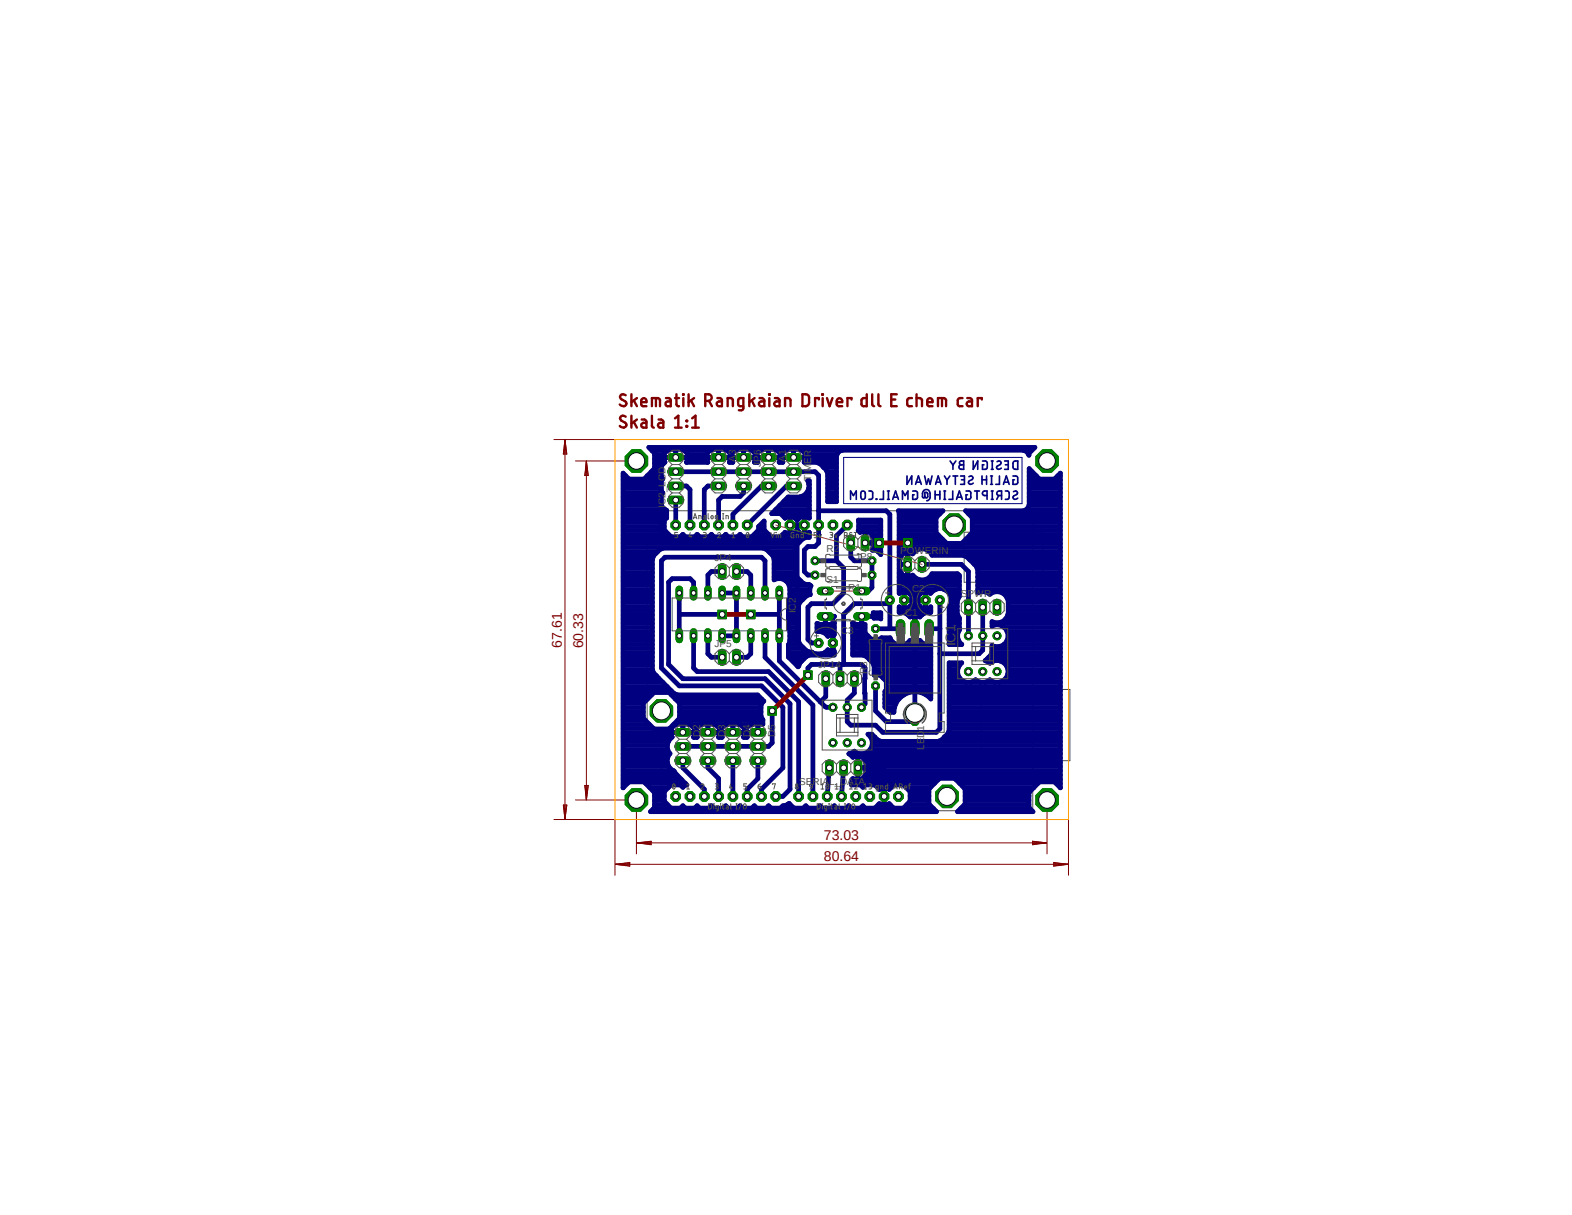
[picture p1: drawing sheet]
<svg xmlns="http://www.w3.org/2000/svg" width="279mm" height="216mm" viewBox="0 0 279 216" stroke-linecap="round" stroke-linejoin="round" font-family="sans-serif">
<defs><g id="words">
<g font-size="2.5" fill="#800000">
<text x="99.9" y="115.1" transform="rotate(-90 99.9 115.1)">67.61</text>
<text x="103.7" y="115.2" transform="rotate(-90 103.7 115.2)">60.33</text>
<text x="146.4" y="149.2">73.03</text>
<text x="146.4" y="153">80.64</text>
</g>
<text font-size="2.5" fill="#505050" x="169.8" y="114.8" transform="rotate(-90 169.8 114.8)">IC1</text>
<g font-size="1.8" fill="#505050">
<text x="130.8" y="82.1" transform="rotate(-90 130.8 82.1)">A3</text>
<text x="135.3" y="83" transform="rotate(-90 135.3 83)">JP6</text>
<text x="139.7" y="82.1" transform="rotate(-90 139.7 82.1)">A1</text>
<text x="144.1" y="85.5" transform="rotate(-90 144.1 85.5)">TIMER</text>
<text x="118.3" y="90.2" transform="rotate(-90 118.3 90.2)">IC2_LCD</text>
<text x="127" y="99.7">JP4</text>
<text x="146.9" y="98.1">R2</text>
<text x="152" y="99.6">JP8</text>
<text x="160" y="98.5">POWERIN</text>
<text x="146.9" y="103.6">S1</text>
<text x="150.7" y="105">R1</text>
<text x="162.1" y="105.1">C2</text>
<text x="170.8" y="106.1">SPWR</text>
<text x="141.4" y="109" transform="rotate(-90 141.4 109)">IC2</text>
<text x="149.4" y="112.7">C3</text>
<text x="160.9" y="109.4">C1</text>
<text x="127" y="115">JP5</text>
<text x="145.4" y="118.8">JP14</text>
<text x="154.1" y="119.8" transform="rotate(-90 154.1 119.8)">R3</text>
<text x="124.5" y="131" transform="rotate(-90 124.5 131)">D2</text>
<text x="128.9" y="131" transform="rotate(-90 128.9 131)">D3</text>
<text x="133.3" y="131" transform="rotate(-90 133.3 131)">D4</text>
<text x="137.8" y="131" transform="rotate(-90 137.8 131)">D5</text>
<text x="164.3" y="133.3" transform="rotate(-90 164.3 133.3)">LED1</text>
<text x="142" y="139.6">SERIAL_DATA</text>
</g>
</g></defs>
<path d="M97.2 68.7l93.1 87M190.3 68.7l-93.1 87" fill="none" stroke="#fff" stroke-width=".18"/>
<path d="M117.6 90.8h66v53.3h-64.5l-1.5-1.6v-11.4l-2.6-2.5v-32.8l2.6-2.5zM171.4 94.6h13.9v8.9h-13.9zM174.4 122.5h15.8v12.7h-15.8z" fill="none" stroke="#505050" stroke-width=".18"/>
<g fill="none" stroke="#000080" stroke-width=".3">
<path d="M151.2 88.7v-1.5l.5 .9 .5-.9v1.5M153.2 87.3a.42 .42 0 0 1 .6 .4v.6a.4 .4 0 0 1-.4 .4 .4 .4 0 0 1-.4-.4v-.6zM154.4 87.2l.5 .1 .2 .3v1l-.2 .1h-.5M155.7 88.6l.1 .1zM157 87.2v1.5h-.6M157.7 88.7h.4M157.7 87.2h.4M157.9 87.2v1.5M158.7 88.7l.5-1.5 .5 1.5M158.8 88.3h.8M160.4 88.7v-1.5l.5 .9 .5-.9v1.5M161.2 84.6v1.5l.9-1.5v1.5"/>
<path d="M162.2 87.2h.5l.3 .2 .1 1-.2 .3h-.7v-.8h.3M162.7 86.1l.5-1.5 .5 1.5M162.9 85.7h.7M164.3 84.6l.4 1.5 .3-1 .3 1 .4-1.5M164.4 88.2l.1 .3 .3-.1v-.9h-.4l-.1 .9h-.3a1.1 1.1 0 0 1 .5-1.4 .67 .67 0 0 1 .8 .7v.6a.65 .65 0 0 1-.6 .7M166.2 87.9h.8M166.2 87.2v1.5M166.3 86.1l.5-1.5 .5 1.5M166.4 85.7h.7M167 87.2v1.5M167.8 88.7h.3M167.8 87.2h.3"/>
<path d="M167.9 84.6l.4 .7M167.9 87.2v1.5M168.3 85.3v.8M168.8 84.6l-.5 .7M168.9 81.9l.5 .7M169.3 87.2v1.5h-.6M169.4 82.6v.8M169.4 84.6h.8M169.8 84.6v1.5M169.9 81.9l-.5 .7M170 88.7l.5-1.5 .5 1.5M170.1 88.3h.8"/>
<path d="M170.6 82.1l.3-.2h.4v1.5h-.7a.41 .41 0 0 1-.2-.5 .41 .41 0 0 1 .5-.3 .34 .34 0 0 1-.3-.5zM170.7 84.6h.7v1.5h-.7M170.9 82.6h.4M170.9 85.3h.5M171.7 87.2h.5l.3 .2 .1 1-.2 .3h-.7v-.8h.3M172.2 84.7a.42 .42 0 0 1 .4-.1 .42 .42 0 0 1 .3 .3l-.1 .3-.5 .2a.34 .34 0 0 0-.2 .4 .34 .34 0 0 0 .4 .3l.5-.2M173 81.9v1.5l.8-1.5v1.5M173.2 87.2h.9M173.7 87.2v1.5M174.5 85.3h.8M174.5 84.6v1.5M174.6 81.9h.5l.3 .2 .1 1-.2 .3h-.7v-.8h.3"/>
<path d="M175.3 84.6v1.5M175.4 88.1h-.4a.4 .4 0 0 1-.4-.4 .4 .4 0 0 1 .4-.5h.4v1.5M176.1 86.1h.3M176.1 84.6h.3M176.2 81.9h.3M176.2 83.4h.3M176.2 88.7h.3M176.2 87.2h.3M176.2 84.6v1.5M176.4 81.9v1.5M176.4 87.2v1.5M177.2 82a.42 .42 0 0 1 .4-.1 .42 .42 0 0 1 .3 .4 .98 .98 0 0 1-.7 .6 .34 .34 0 0 0 .3 .5l.5-.2"/>
<path d="M177.5 88.1l-.3 .6M177.6 84.6v1.5h-.6M178 88.1h-.4a.4 .4 0 0 1-.4-.4 .4 .4 0 0 1 .4-.5h.4v1.5M178.4 86.1l.5-1.5 .5 1.5M178.5 85.7h.7M178.6 81.9h.6v1.5h-.6M178.7 87.2l.5 .1 .2 .3-.1 1-.1 .1h-.5M178.7 82.6h.5M180 84.6h.6l.2 .2 .1 .9-.2 .3-.7 .1v-.8h.3M180.1 82.1l.2-.1 .6-.1v1.5h-.6a1.17 1.17 0 0 1-.2-1.3zM180.1 87.4a.42 .42 0 0 1 .5-.1 .42 .42 0 0 1 .2 .3l-.1 .3-.5 .2a.34 .34 0 0 0-.1 .4 .34 .34 0 0 0 .3 .2l.5-.2"/>
</g>
<g fill="none" stroke="#000080" stroke-width=".85">
<path d="M120.1 79.8v1.5M127.7 79.8v1.5M132.2 79.8v1.5M136.6 79.8v1.5M141.1 79.8v1.5M110.7 88.3h6.7M110.7 99.5h5.3M110.7 98.8h5.5M110.7 98h6.2M110.7 97.3h30.7M110.7 96.5h31.2M110.7 95.8h31.9"/>
<path d="M110.7 95h8.2M110.7 94.3h7.5M110.7 93.6h7.4M110.7 92.8h7.4M110.7 92h7.8M110.7 91.3h7.8M110.7 90.6h7.5M110.7 89.8h6.9M110.7 89.1h6.6M110.7 87.5h7.1M110.7 86.8h6.7M110.7 86.1h6.6"/>
<path d="M110.7 85.3h6.9M110.7 84.5h.5M115 84.5h2.5M115.8 83.8h1.5M115.9 80.1h2.7M116.3 83.1h1.2M116.3 82.3h1.7M116.3 81.6h1.6M116.3 80.8h1.7M117.9 81.3h25.3M118.2 81.3l-.6 .6v13.3l.6 .6h23.5M118.5 92l-.4 .5v1.6l1.2 1.3h1.6l.5-.4 .4 .4h1.7l.4-.4 .4 .4h1.7l.4-.4 .5 .4h1.7l.4-.4 .4 .4h1.7l.4-.4 .5 .4h1.6l1.2-1.3v-.5l1-1v1.5l1.2 1.3h1.7l.8-.8 .3 .2h1.2l.7-.7 .6 .7h1.3l.2-.2v.9h-.5l-.6 .3-1.1 1.1-.3 .6v4.4l.3 .6 1.1 1.1 .6 .2h.5l.3 .3-.2 .5 .1 1.1-.7 .2-1.1 1.1"/>
<path d="M120.1 88.9v4.4M120.1 83.8h24.8l.6 .7v12l-.6 .6h-1.3l-.6 .6v3.9l.6 .6h1.3M120.1 80.8h.1M120.1 80.1h.1M120.1 86.4h1.9l.6 .6v6.3M121.3 95h.2M121.6 80.1a1.51 1.51 0 0 1 .4 2.1h3.8a1.53 1.53 0 0 1 .4-2.1M121.6 80.1l-.6-.3h-1.8a1.46 1.46 0 0 0-1 2.3 1.98 1.98 0 0 0-.4 3 1.78 1.78 0 0 0 0 2.5 1.94 1.94 0 0 0 .7 3.1v1.3M121.6 80.1h4.6M122.2 80.8h3.4M122.3 81.6h3.3M123.8 95h.2"/>
<path d="M126.2 80.1l.6-.3h1.8l.6 .3M126.4 95h.1M127.7 80.8h.1M127.7 80.1h.1M127.7 86.4h-1.9l-.6 .6v6.3M128.9 95h.2M129.2 80.1a1.51 1.51 0 0 1 .5 2.1h.5a1.53 1.53 0 0 1 .4-2.1M129.2 80.1h1.4M129.8 80.8h.2M129.9 81.6h.1M130.6 80.1l.7-.3h1.8a1.46 1.46 0 0 1 1 2.3l.6 .1a1.53 1.53 0 0 1 .4-2.1M131.4 95h.2"/>
<path d="M132.2 86.4v1.2l-.7 .6h-3.1l-.7 .7v4.4M132.2 80.8h.1M132.2 80.1h.1M133.7 80.1h1.4M134 95h2.7M134.3 80.8h.2M134.3 81.6h.2M134.7 94.3h1.2M134.9 93.6h.9M135.1 80.1l.6-.3h1.8a1.43 1.43 0 0 1 1 2.3l.6 .1a1.53 1.53 0 0 1 .4-2.1M135.6 92.8h.2M136.6 86.4h-1.3l-5 5v1.9"/>
<path d="M136.6 80.8h.1M136.6 80.1h.1M136.7 98h4.6M137.4 98.8h3.9M137.6 99.5h3.7M137.9 90.6h5.9M138.1 80.1h1.4M138.6 89.8h5.2M138.7 80.8h.2M138.8 91.3h5M138.8 81.6h.1M139.1 95h4.7"/>
<path d="M139.4 89.1h4.4M139.5 92h.1M139.5 80.1l.7-.3h1.7a1.46 1.46 0 0 1 1.1 2.4h2.2l.6 .2 1.1 1.1 .2 .6v5.1h1.6v-8.2l.1-.4 .4-.4 .5-.2h32.2l.5 .2 .5 .7v-.3l1-1.1h-68.6l1 1.1v2.6l-1.8 1.9h-2.7l-1.1-1v55.9l1.1-1.1h2.7l1.8 1.9v2.7l-.7 .7h50.9l-1.4-1.3v-2.7l1.9-1.9h2.7l1.8 1.9v2.7l-1.3 1.3h13.4l-.7-.7v-2.7l1.8-1.9h2.7l1.1 1.1v-55.9l-1.1 1h-2.7l-1.8-1.8v6.4l-.5 .9-.5 .2h-10.3l1.2 1.2v2.7l-1.9 1.9h-2.6l-1.9-1.9v-2.7l1.2-1.2h-7.9l.1 .3v14.3l.3-.2h1.2l.9 .8v1.2l-.9 .9h-1.2l-.2-.3-.1 1h.7l.7 .3 .6 .5a1.59 1.59 0 0 1 1.7 0l.5-.5 .8-.3h.6v-.9l-.3 .2h-1.2l-.8-.9v-1.2l.8-.8h1.2l.3 .3a2.03 2.03 0 0 1 2.1-.9 2.03 2.03 0 0 1 1.6 1.7M140.4 93.3h2.6M140.4 91.8v3M140.4 94.3h.1M140.4 93.6h.1M140.4 92.8h.1M140.4 92h.1M141.1 80.8h.1M141.1 80.1h.1M141.1 86.4h-1.3l-7 6.9"/>
<path d="M141.3 92h.8M141.6 94.3h.2M141.7 93.3v21l1.9 1.9h3.8l.6-.7M142.2 88.3a1.97 1.97 0 0 0 1.4-2.9h.2v6.6M142.6 80.1h6.9M143 91.8v3M143 94.3h.1M143 93.6h.1M143 92.8h.1M143 92h.1M143.2 80.8h5.6M143.2 81.6h5.5"/>
<path d="M143.4 87.5h.4M143.8 86.8h.1M143.8 86.1h.1M143.8 92h.1M143.8 88.3h-3.7l-2.9 3h1.5l.8 .8 .3-.3h1.2l.7 .7 .6-.7h1.3l.2 .2M144.9 99.7h3.8M145.5 90.8h12l.7 .6v20.3M145.5 82.3h3.2M146.4 83.1h2.3M147 83.8h1.7M147.1 88.3h1.6M147.1 89.1h1.6"/>
<path d="M147.1 87.5h1.6M147.1 86.8h1.6M147.1 86.1h1.6M147.1 85.3h1.6M147.1 84.5h1.6M148.7 99.7l1.2 1.2v4.5l-1.9 1.9h-3.8l-.6 .6v5.7l.6 .7h1.3M150.6 93.3l-1.9 1.9v4.5M151.2 96.5v2.5l.6 .7h3.2v4.7l-.7 .6h-1.1M152.6 92.4h3.9v6.2l-.7-.8h-.7l.1-2.2a1.42 1.42 0 0 0-2.3-1l-.4-.3zM152.6 94.3h3.9M152.6 93.6h3.9M152.6 92.8h3.9"/>
<path d="M153.8 96.5h2.5M153.8 94.3v2.2M153.8 95.8h.1M153.8 95h.1M155 95h1.5M155.2 97.3h1.3M155.2 96.5h1.3M155.2 95.8h1.3M156 98h.5M159.8 99.5h.1M159.8 98.8h.3M159.8 98h2.8"/>
<path d="M159.8 97.3h28.7M159.8 96.5h8.4M159.8 95.8h7.7M159.8 95h7M159.8 94.3h6.6M159.8 93.6h6.6M159.8 92.8h6.6M159.8 92h6.6M159.8 91.3h7.2M161.3 96.5v7.6l1.3 1.3v20.3M161.3 99.5h.1M161.3 98.8h.1"/>
<path d="M165.2 98h23.3M170.9 96.5h17.6M171.4 98.8h17.1M171.7 95.8h16.8M172.1 91.3h16.4M172.4 99.5h16.1M172.4 95h16.1M172.8 94.3h15.7M172.8 93.6h15.7M172.8 92.8h15.7M172.8 92h15.7M182 80.1h1.3"/>
<path d="M182.4 90.6h6.1M182.8 80.8h.1M182.9 89.8h5.6M182.9 88.3h5.6M182.9 89.1h5.6M182.9 87.5h5.6M182.9 86.8h5.6M182.9 86.1h5.6M182.9 85.3h5.6M182.9 84.5h1.3M182.9 83.8h.5M188 84.5h.5"/>
<path d="M110.7 100.3h5.3M110.7 114.5h5.3M110.7 119.7h5.6M110.7 119h5.3M110.7 118.2h5.3M110.7 117.5h5.3M110.7 116.8h5.3M110.7 116h5.3M110.7 115.2h5.3M110.7 113.7h5.3M110.7 113h5.3M110.7 112.3h5.3"/>
<path d="M110.7 111.5h5.3M110.7 110.7h5.3M110.7 110h5.3M110.7 109.3h5.3M110.7 108.5h5.3M110.7 107.8h5.3M110.7 107h5.3M110.7 106.3h5.3M110.7 105.5h5.3M110.7 104.8h5.3M110.7 104h5.3M110.7 103.3h5.3"/>
<path d="M110.7 102.5h5.3M110.7 101.8h5.3M110.7 101h5.3M116 119l.2 .6 3.6 3.6 .6 .3M120.7 105.4v7.6M120.7 109.2h7.7M123.3 105.4v-1.9l-.7-.7h-3.1l-.7 .7v14.6l2.6 2.5h14.6l4.4 4.5v15.2l-1.3 1.2h-1.2M123.3 113v5.7l.6 .6h12.7l5.3 5.4v16.8M125.8 113v3.2l.6 .6h2M128.4 101.6h-2l-.6 .6v3.2M128.4 105.4h2.5v7.6h-2.5M130.9 101.6h1.9l.6 .6v3.2"/>
<path d="M133.4 113v3.2l-.6 .6h-1.9M133.4 109.2h5.1M136 105.4v-5.7l-.7-.7h-17.1l-.6 .7v19l3.1 3.2h14.6l3.8 3.8v10.7l-3.8 3.9v1.2M136 113v3.8l8.5 8.5v16.2M137.6 100.3h3.7M137.6 102.5h4M137.6 101.8h3.7M137.6 101h3.7M138.5 105.4v12l7.3 7.3M139.7 103.3h2.7M140.1 107v4.3l.3 .7v2l-.3 .6v2.2M140.1 107l.3-.6v-2a1.9 1.9 0 0 0-2.8-1.4v-3.6l-.3-.7-1-1-.7-.3h-17.7l-.6 .3-1.1 1-.2 .7v19.6"/>
<path d="M140.1 116.8h3.1M140.1 116h4.3M140.1 115.2h2.8M140.1 110.7h1.8M140.1 110h1.8M140.1 109.3h1.8M140.1 108.5h1.8M140.1 107.8h1.8M140.1 107h2.1M140.2 114.5h2M140.2 111.5h1.7M140.3 104h3.7"/>
<path d="M140.4 113.7h1.5M140.4 113h1.5M140.4 112.3h1.5M140.4 106.3h2.5M140.4 105.5h3.6M140.4 104.8h3.5M140.9 117.5h1.6M141.6 118.2h.4M142.2 107l-.3 .6v6.4l.3 .6 .5 .4a2.26 2.26 0 0 0 1.7 1 1.97 1.97 0 0 0 2.8-.6l.2 .3h.9v.7h-4.4a3.3 3.3 0 0 0-2 2.1l-1.8-1.7M143.6 120v-1.3l.6-.6h8.9l.7 .6v6.4l-.7 .6M145.2 110.8l.6 .2h1.7l.8-.3v2.1h-.9l-.2 .3-.6-.6-.7-.3h-.7zM145.2 111.5h3.1"/>
<path d="M145.9 112.3h2.4M146.6 116h1.7M146.7 110.7h.1M146.7 110h.1M147.1 113h.1M148 109.5v6.2M148 114.3h.1M148 114.5h.1M148 115.2h.1M148 113.7h.1M148 113h.1M148.2 110.7h.1"/>
<path d="M148.3 109.6l-1.6-.1v1.5M149.3 118.1v2.5M151.6 110.7l.7 .3h1.5v1.5l1.1 1.1h1.5l.3-.3h1.5a2.03 2.03 0 0 0 3.6 .5l.7 .2 1-.2 .5 .5 .8 .3h.6v9.6a3.7 3.7 0 0 0-4.1-1.1 3.7 3.7 0 0 0-2.4 3.5h-.7l-.9-1v-2.7l.2-.3v-1.5l-1.1-1.1h-1a2.88 2.88 0 0 0-2-3.6h-1.8zM151.6 114.5h7.8M151.6 116h13.8M151.6 115.2h13.8M151.6 113.7h6.8M151.6 113h2.7M151.6 112.3h2.2M151.6 111.5h2.2M151.6 110.7h.1M153.2 110.7h.1"/>
<path d="M153.2 110h.1M154.1 116.8h11.3M154.5 117.1v.1M154.6 117.3h.1M154.8 117.5h10.6M155.2 108.9h1.3v1.1l-.1-.1h-1.1l.1-.5zM155.3 118.2h10.1M155.3 109.3h1.2M155.4 109.5h-2.2v6l.6 .7h8.8M155.4 119.7h10M155.4 119h10M155.6 111.7h4.5"/>
<path d="M158.2 107.3h-6.4l-1.9 1.9v8.9M159.8 100.3h1.6M159.8 108.5h5.6M159.8 104.8h6.5M159.8 104h10.7M159.8 103.3h10.7M159.8 102.5h2.8M159.8 101.8h.3M159.8 101h.1M160.7 106.6h3.8M160.7 105.2v2.9M160.7 107.8h.1"/>
<path d="M160.7 107h.1M160.7 106.3h.1M160.7 105.5h.1M160.7 114.5h3.8M161.3 101.8h.1M161.3 101h.1M161.4 109.3h2.5M161.7 107.8h1.9M161.7 105.5h1.9M162.2 107h.9M162.2 106.3h.9M162.6 111.7h.1"/>
<path d="M162.6 113.7h.1M162.6 113h.1M162.6 112.3h.1M162.6 111.5h.1M162.6 110.7h.1M162.6 110h.1M163.9 100.3h7l1.2 1.3v11.4M164.5 105.2v2.9M164.5 107.8h.1M164.5 107h.1M164.5 106.3h.1M164.5 105.5h.1"/>
<path d="M165.1 111.7h1.9M165.2 102.5h5.3M167 106.6v22.9l-.6 .6h-9.5l-1.3-1.2h-4.4l-.6-.7v-3.8l1.2-1.3v-2.5M167.8 104.8h2.7M168.7 119.7h1.5M168.7 119h1.5M168.7 118.2h1.8M168.7 113.7h1.6M168.7 113h1.5M168.7 112.3h1.6M168.7 111.5h1.8M168.7 110.7h1.8"/>
<path d="M168.7 110h1.8M168.7 109.3h1.5M168.7 108.5h1.4M168.8 107.8l-.1 6.7h2.2a1.93 1.93 0 0 1-.4-2.6M168.8 107.8h1.3M168.8 105.5h1.7M169.1 106.3v.8l-.3 .7M169.1 107h1M169.1 106.3h1.2M170.2 119.7v-.7l.3-.8 .4-.4h-2.2v12l-.3 .6-1.1 1.1-.5 .2h-10.2l-.6-.2-1-1h-.7a1.94 1.94 0 0 1 .7 2 1.94 1.94 0 0 1-1.5 1.4M170.2 119.7l.3 .7 .5 .5 .7 .3M170.5 111.9v-2l-.4-.8v-2.3l.4-.8v-3.8l-.3-.3h-4.5a1.96 1.96 0 0 1-3.5 .3 1.43 1.43 0 0 1-2.3-1v-1.8a1.42 1.42 0 0 1 2.3-1 1.92 1.92 0 0 1 1.8-.9 1.92 1.92 0 0 1 1.7 1.2h5.5l.6 .2 1.7 1.7 .3 .7v4.1a1.8 1.8 0 0 1 2.1 .2 1.98 1.98 0 0 1 3.3 1.2v2.3a1.96 1.96 0 0 1-2.9 1.3v.9a1.94 1.94 0 0 1 2.9 1.7 1.94 1.94 0 0 1-2.9 1.7 2.41 2.41 0 0 1-1.2 2.7l.8 .5a1.92 1.92 0 0 1 3 .3"/>
<path d="M170.5 111.9h.1M173.1 100.3h15.4M173.7 101h14.8M173.8 104.8h14.7M173.8 104h14.7M173.8 103.3h14.7M173.8 102.5h14.7M173.8 101.8h14.7M174.7 107.9v7.6l-.7 .7h-7M175.3 117.5h1.3M175.7 116.8h12.8M175.9 105.5h.1"/>
<path d="M176.2 116h12.3M176.3 115.2h12.2M176.3 110.7h12.2M177.8 117.5h10.7M178.4 105.5h10.1M178.4 114.5h10.1M178.5 111.5h10M178.7 110h9.8M178.9 118.2a1.94 1.94 0 0 1-1.3 3M178.9 118.2h9.6M179 113.7h9.5M179 112.3h9.5"/>
<path d="M179 106.3h9.5M179.1 119.7h9.4M179.1 109.3h9.4M179.2 119h9.3M179.2 113h9.3M179.2 108.5h9.3M179.2 107.8h9.3M179.2 107h9.3M110.7 123.5h5.1M110.7 133.9h8.3M110.7 121.2h7.1M110.7 140h.1"/>
<path d="M110.7 139.2h.8M110.7 138.5h10.4M110.7 137.7h9.6M110.7 136.9h9M110.7 136.2h8.2M110.7 135.5h7.9M110.7 134.7h8M110.7 133.2h8M110.7 132.5h7.9M110.7 131.7h8.2M110.7 131h8.8M110.7 130.2h8.5"/>
<path d="M110.7 129.5h5.5M110.7 128.7h4.7M110.7 128h4M110.7 127.2h3.6M110.7 126.5h3.6M110.7 125.7h3.6M110.7 125h3.6M110.7 124.2h4.4M110.7 122.7h8.6M110.7 122h7.9M110.7 120.5h6.4M114.3 125v2.6l1.9 1.9h2.7l1.9-1.9v-2.6"/>
<path d="M114.3 125l1.9-1.9h2.7l1.9 1.9M114.7 139.2h7.1M115.5 140h3.3M116.6 120.1h.1M119 129.5h.3M119.2 130.1h15.5M119.3 123.5h15.4l1.1 1.1-.5 .7v2l.3 .6v.8h-1.8a1.45 1.45 0 0 0-1.3 1.5M119.5 131a1.94 1.94 0 0 0-.4 2.9 1.95 1.95 0 0 0 .7 3.1l.2 .4 2.1 2.1h-.3l-.4 .4-.5-.4h-1.6l-1.2 1.2v1.7l1.2 1.2h1.6l.5-.4 .4 .4h1.7l.4-.4 .4 .4h1.7l.4-.4 .5 .4h1.7l.4-.4 .4 .4h1.7l.4-.4 .5 .4h1.6l.5-.4 .4 .4h1.7l.4-.4 .4 .4h1.7l.4-.4h.3l.9-.5 .8 .9h1.7l.4-.4 .4 .4h1.7l.5-.4 .4 .4h1.7l.4-.4 .4 .4h1.7l.4-.4 .4 .4h1.8l.4-.4 .4 .4h1.7l.8-.8 .2 .2h1.3l.2-.2 .8 .8h1.8l1.2-1.2v-1.7l-1.2-1.2h-1.8l-.8 .8-.2-.3h-1.3l-.2 .3-.8-.8h-1.7l-.4 .4-.4-.4h-1.7l.1-.9 .2-.3a1.43 1.43 0 0 0 2.3-1v-1.7a1.42 1.42 0 0 0-2.3-1l-.7-.7h37.6M119.7 128.7h.6M120.1 124.2h15.3M120.5 128h15.1M120.8 127.2h14.5"/>
<path d="M120.8 126.5h14.5M120.8 125.7h14.5M120.8 125h14.6M121.4 128.7v1.5M121.4 135.2v1.2l3.8 3.9v1.2M121.4 129.5h.1M121.4 128.7h.1M122.4 128.7h2.4M123.3 131h.6M123.4 129.5h.4M123.6 130.2a1.45 1.45 0 0 0-1.3-1.5h-1.8a1.43 1.43 0 0 0-1 2.3M123.6 130.2l-.3 .8"/>
<path d="M123.6 130.2h.1M123.6 130.2a1.45 1.45 0 0 1 1.3-1.5h1.8a1.45 1.45 0 0 1 1.3 1.5M123.6 130.2l.3 .8M125.8 135.2v1.2l1.9 1.9v3.2M125.8 128.7v1.5M125.8 129.5h.1M125.8 128.7h.1M126.9 128.7h2.3M127.7 131h.7M127.8 129.5h.4M128 130.2l-.3 .8M128 130.2h.1"/>
<path d="M128.1 130.2a1.45 1.45 0 0 1 1.3-1.5h1.7a1.43 1.43 0 0 1 1.1 2.3M128.1 130.2l.3 .8M130.3 128.7v1.5M130.3 135.2v6.3M130.3 129.5h.1M130.3 128.7h.1M131.3 128.7h2.3M132.2 131h.6M132.3 129.5h.4M132.4 130.2h.1M132.5 130.2l.3 .8M134.7 128.7v1.5"/>
<path d="M134.7 135.2v3.1l-1.9 2v1.2M134.7 129.5h.1M134.7 128.7h.1M137.2 126.3v5.7l-.6 .6h-15.2M145.8 124.7l1 .9 1.2 .1M146.8 120.6v3.2l-1 .9M147.4 136.4l-.4 5.1M149.9 136.4l-.3 5.1M151 133.9l.8-.4 .9 .4M151.3 139.2h14.8M151.5 138.5h.3M152.5 136.4l4.5 .1 .1 .3v6.2"/>
<path d="M152.5 134.3v4.3M152.5 138.5h.1M152.5 137.7h.1M152.5 136.9h.1M152.5 136.2h.1M152.5 135.5h.1M152.5 134.7h.1M153.2 138.5h13.6M153.5 134.7h35M153.8 137.7h34.7M153.9 136.9h34.6M153.9 136.2h34.6"/>
<path d="M153.9 135.5h34.6M154.6 133.2h33.9M154.8 131h.6M155 132.5h33.5M155 131.7h1.5M155.6 121.9v4.4l1.9 1.9h5.1M156 140h2.4M156.9 120.5h8.5M157.3 123.5h3.4M157.3 125h2M157.3 124.2h2.5M157.4 125.7h1.6"/>
<path d="M157.4 122.7h8M157.5 121.2h7.9M157.5 122h7.9M158.1 126.5h.8M161 140h4.4M164.6 123.5h.8M166.8 131.7h21.7M167.9 131h20.6M168.5 130.2h20M168.7 123.5h19.8M168.7 121.2h19.8M168.7 129.5h19.8"/>
<path d="M168.7 128.7h19.8M168.7 128h19.8M168.7 127.2h19.8M168.7 126.5h19.8M168.7 125.7h19.8M168.7 125h19.8M168.7 124.2h19.8M168.7 122.7h19.8M168.7 122h19.8M168.7 120.5h1.9M169.8 138.5h18.7M170.6 139.2h13.9"/>
<path d="M171.3 140h12.5M172.5 121.2l.9-.4 .9 .4M175 121.2l.9-.4 .9 .4M178.8 120.5h9.7M187.7 139.2h.8M188.4 140h.1M116.2 143.7h49.7M116.2 140.7h1.9M116.3 143h2.3M116.3 142.2h1.8M116.3 141.4h1.8M140 143h.4"/>
<path d="M156.1 143h.4M157.1 141.5h.1M157.1 143h.1M157.1 142.2h.1M157.1 141.4h.1M157.1 140.7h.1M157.9 143h.3M161.2 143h4M161.8 142.2h3.3M161.8 141.4h3.3M161.8 140.7h3.3M170.7 143.7h12.3"/>
<path d="M171.5 143h11.4M171.5 142.2h11.4M171.5 141.4h11.4M171.5 140.7h11.5"/>
</g>
<path d="M149.9 81.3h31.8v8.2h-31.8z" fill="none" stroke="#000080" stroke-width=".18"/>
<path d="M165.1 110.9v1.7" fill="none" stroke="#008000" stroke-width="1.7"/>
<circle cx="165.1" cy="111.7" r=".55" fill="#fff"/>
<circle cx="165.1" cy="111.7" r=".55" fill="none" stroke="#000" stroke-width=".18"/>
<path d="M162.6 110.9v1.7" fill="none" stroke="#008000" stroke-width="1.7"/>
<circle cx="162.6" cy="111.7" r=".55" fill="#fff"/>
<circle cx="162.6" cy="111.7" r=".55" fill="none" stroke="#000" stroke-width=".18"/>
<path d="M160.1 110.9v1.7" fill="none" stroke="#008000" stroke-width="1.7"/>
<circle cx="160.1" cy="111.7" r=".55" fill="#fff"/>
<circle cx="160.1" cy="111.7" r=".55" fill="none" stroke="#000" stroke-width=".18"/>
<path d="M161.3 99.5v1.5" fill="none" stroke="#008000" stroke-width="1.5"/>
<circle cx="161.3" cy="100.3" r=".51" fill="#fff"/>
<circle cx="161.3" cy="100.3" r=".51" fill="none" stroke="#000" stroke-width=".18"/>
<path d="M163.9 99.5v1.5" fill="none" stroke="#008000" stroke-width="1.5"/>
<circle cx="163.9" cy="100.3" r=".51" fill="#fff"/>
<circle cx="163.9" cy="100.3" r=".51" fill="none" stroke="#000" stroke-width=".18"/>
<circle cx="130.3" cy="141.5" r=".91" fill="#008000"/>
<circle cx="130.3" cy="141.5" r=".91" fill="none" stroke="#008000" stroke-width=".18"/>
<circle cx="130.3" cy="141.5" r=".51" fill="#fff"/>
<circle cx="130.3" cy="141.5" r=".51" fill="none" stroke="#000" stroke-width=".18"/>
<circle cx="132.8" cy="93.3" r=".91" fill="#008000"/>
<circle cx="132.8" cy="93.3" r=".91" fill="none" stroke="#008000" stroke-width=".18"/>
<circle cx="132.8" cy="93.3" r=".51" fill="#fff"/>
<circle cx="132.8" cy="93.3" r=".51" fill="none" stroke="#000" stroke-width=".18"/>
<circle cx="127.7" cy="141.5" r=".91" fill="#008000"/>
<circle cx="127.7" cy="141.5" r=".91" fill="none" stroke="#008000" stroke-width=".18"/>
<circle cx="127.7" cy="141.5" r=".51" fill="#fff"/>
<circle cx="127.7" cy="141.5" r=".51" fill="none" stroke="#000" stroke-width=".18"/>
<circle cx="125.2" cy="141.5" r=".91" fill="#008000"/>
<circle cx="125.2" cy="141.5" r=".91" fill="none" stroke="#008000" stroke-width=".18"/>
<circle cx="125.2" cy="141.5" r=".51" fill="#fff"/>
<circle cx="125.2" cy="141.5" r=".51" fill="none" stroke="#000" stroke-width=".18"/>
<circle cx="122.6" cy="141.5" r=".91" fill="#008000"/>
<circle cx="122.6" cy="141.5" r=".91" fill="none" stroke="#008000" stroke-width=".18"/>
<circle cx="122.6" cy="141.5" r=".51" fill="#fff"/>
<circle cx="122.6" cy="141.5" r=".51" fill="none" stroke="#000" stroke-width=".18"/>
<circle cx="120.1" cy="141.5" r=".91" fill="#008000"/>
<circle cx="120.1" cy="141.5" r=".91" fill="none" stroke="#008000" stroke-width=".18"/>
<circle cx="120.1" cy="141.5" r=".51" fill="#fff"/>
<circle cx="120.1" cy="141.5" r=".51" fill="none" stroke="#000" stroke-width=".18"/>
<circle cx="132.8" cy="141.5" r=".91" fill="#008000"/>
<circle cx="132.8" cy="141.5" r=".91" fill="none" stroke="#008000" stroke-width=".18"/>
<circle cx="132.8" cy="141.5" r=".51" fill="#fff"/>
<circle cx="132.8" cy="141.5" r=".51" fill="none" stroke="#000" stroke-width=".18"/>
<circle cx="135.3" cy="141.5" r=".91" fill="#008000"/>
<circle cx="135.3" cy="141.5" r=".91" fill="none" stroke="#008000" stroke-width=".18"/>
<circle cx="135.3" cy="141.5" r=".51" fill="#fff"/>
<circle cx="135.3" cy="141.5" r=".51" fill="none" stroke="#000" stroke-width=".18"/>
<circle cx="137.9" cy="141.5" r=".91" fill="#008000"/>
<circle cx="137.9" cy="141.5" r=".91" fill="none" stroke="#008000" stroke-width=".18"/>
<circle cx="137.9" cy="141.5" r=".51" fill="#fff"/>
<circle cx="137.9" cy="141.5" r=".51" fill="none" stroke="#000" stroke-width=".18"/>
<circle cx="141.9" cy="141.5" r=".91" fill="#008000"/>
<circle cx="141.9" cy="141.5" r=".91" fill="none" stroke="#008000" stroke-width=".18"/>
<circle cx="141.9" cy="141.5" r=".51" fill="#fff"/>
<circle cx="141.9" cy="141.5" r=".51" fill="none" stroke="#000" stroke-width=".18"/>
<circle cx="144.5" cy="141.5" r=".91" fill="#008000"/>
<circle cx="144.5" cy="141.5" r=".91" fill="none" stroke="#008000" stroke-width=".18"/>
<circle cx="144.5" cy="141.5" r=".51" fill="#fff"/>
<circle cx="144.5" cy="141.5" r=".51" fill="none" stroke="#000" stroke-width=".18"/>
<circle cx="147" cy="141.5" r=".91" fill="#008000"/>
<circle cx="147" cy="141.5" r=".91" fill="none" stroke="#008000" stroke-width=".18"/>
<circle cx="147" cy="141.5" r=".51" fill="#fff"/>
<circle cx="147" cy="141.5" r=".51" fill="none" stroke="#000" stroke-width=".18"/>
<circle cx="149.6" cy="141.5" r=".91" fill="#008000"/>
<circle cx="149.6" cy="141.5" r=".91" fill="none" stroke="#008000" stroke-width=".18"/>
<circle cx="149.6" cy="141.5" r=".51" fill="#fff"/>
<circle cx="149.6" cy="141.5" r=".51" fill="none" stroke="#000" stroke-width=".18"/>
<circle cx="152.1" cy="141.5" r=".91" fill="#008000"/>
<circle cx="152.1" cy="141.5" r=".91" fill="none" stroke="#008000" stroke-width=".18"/>
<circle cx="152.1" cy="141.5" r=".51" fill="#fff"/>
<circle cx="152.1" cy="141.5" r=".51" fill="none" stroke="#000" stroke-width=".18"/>
<circle cx="154.6" cy="141.5" r=".91" fill="#008000"/>
<circle cx="154.6" cy="141.5" r=".91" fill="none" stroke="#008000" stroke-width=".18"/>
<circle cx="154.6" cy="141.5" r=".51" fill="#fff"/>
<circle cx="154.6" cy="141.5" r=".51" fill="none" stroke="#000" stroke-width=".18"/>
<circle cx="157.1" cy="141.5" r=".91" fill="#008000"/>
<circle cx="157.1" cy="141.5" r=".91" fill="none" stroke="#008000" stroke-width=".18"/>
<circle cx="157.1" cy="141.5" r=".51" fill="#fff"/>
<circle cx="157.1" cy="141.5" r=".51" fill="none" stroke="#000" stroke-width=".18"/>
<circle cx="159.7" cy="141.5" r=".91" fill="#008000"/>
<circle cx="159.7" cy="141.5" r=".91" fill="none" stroke="#008000" stroke-width=".18"/>
<circle cx="159.7" cy="141.5" r=".51" fill="#fff"/>
<circle cx="159.7" cy="141.5" r=".51" fill="none" stroke="#000" stroke-width=".18"/>
<circle cx="130.3" cy="93.3" r=".91" fill="#008000"/>
<circle cx="130.3" cy="93.3" r=".91" fill="none" stroke="#008000" stroke-width=".18"/>
<circle cx="130.3" cy="93.3" r=".51" fill="#fff"/>
<circle cx="130.3" cy="93.3" r=".51" fill="none" stroke="#000" stroke-width=".18"/>
<circle cx="127.7" cy="93.3" r=".91" fill="#008000"/>
<circle cx="127.7" cy="93.3" r=".91" fill="none" stroke="#008000" stroke-width=".18"/>
<circle cx="127.7" cy="93.3" r=".51" fill="#fff"/>
<circle cx="127.7" cy="93.3" r=".51" fill="none" stroke="#000" stroke-width=".18"/>
<circle cx="125.2" cy="93.3" r=".91" fill="#008000"/>
<circle cx="125.2" cy="93.3" r=".91" fill="none" stroke="#008000" stroke-width=".18"/>
<circle cx="125.2" cy="93.3" r=".51" fill="#fff"/>
<circle cx="125.2" cy="93.3" r=".51" fill="none" stroke="#000" stroke-width=".18"/>
<circle cx="122.6" cy="93.3" r=".91" fill="#008000"/>
<circle cx="122.6" cy="93.3" r=".91" fill="none" stroke="#008000" stroke-width=".18"/>
<circle cx="122.6" cy="93.3" r=".51" fill="#fff"/>
<circle cx="122.6" cy="93.3" r=".51" fill="none" stroke="#000" stroke-width=".18"/>
<circle cx="120.1" cy="93.3" r=".91" fill="#008000"/>
<circle cx="120.1" cy="93.3" r=".91" fill="none" stroke="#008000" stroke-width=".18"/>
<circle cx="120.1" cy="93.3" r=".51" fill="#fff"/>
<circle cx="120.1" cy="93.3" r=".51" fill="none" stroke="#000" stroke-width=".18"/>
<circle cx="137.9" cy="93.3" r=".91" fill="#008000"/>
<circle cx="137.9" cy="93.3" r=".91" fill="none" stroke="#008000" stroke-width=".18"/>
<circle cx="137.9" cy="93.3" r=".51" fill="#fff"/>
<circle cx="137.9" cy="93.3" r=".51" fill="none" stroke="#000" stroke-width=".18"/>
<circle cx="140.4" cy="93.3" r=".91" fill="#008000"/>
<circle cx="140.4" cy="93.3" r=".91" fill="none" stroke="#008000" stroke-width=".18"/>
<circle cx="140.4" cy="93.3" r=".51" fill="#fff"/>
<circle cx="140.4" cy="93.3" r=".51" fill="none" stroke="#000" stroke-width=".18"/>
<circle cx="143" cy="93.3" r=".91" fill="#008000"/>
<circle cx="143" cy="93.3" r=".91" fill="none" stroke="#008000" stroke-width=".18"/>
<circle cx="143" cy="93.3" r=".51" fill="#fff"/>
<circle cx="143" cy="93.3" r=".51" fill="none" stroke="#000" stroke-width=".18"/>
<circle cx="145.5" cy="93.3" r=".91" fill="#008000"/>
<circle cx="145.5" cy="93.3" r=".91" fill="none" stroke="#008000" stroke-width=".18"/>
<circle cx="145.5" cy="93.3" r=".51" fill="#fff"/>
<circle cx="145.5" cy="93.3" r=".51" fill="none" stroke="#000" stroke-width=".18"/>
<circle cx="148" cy="93.3" r=".91" fill="#008000"/>
<circle cx="148" cy="93.3" r=".91" fill="none" stroke="#008000" stroke-width=".18"/>
<circle cx="148" cy="93.3" r=".51" fill="#fff"/>
<circle cx="148" cy="93.3" r=".51" fill="none" stroke="#000" stroke-width=".18"/>
<circle cx="150.6" cy="93.3" r=".91" fill="#008000"/>
<circle cx="150.6" cy="93.3" r=".91" fill="none" stroke="#008000" stroke-width=".18"/>
<circle cx="150.6" cy="93.3" r=".51" fill="#fff"/>
<circle cx="150.6" cy="93.3" r=".51" fill="none" stroke="#000" stroke-width=".18"/>
<circle cx="164.5" cy="106.6" r=".87" fill="#008000"/>
<circle cx="164.5" cy="106.6" r=".87" fill="none" stroke="#008000" stroke-width=".18"/>
<circle cx="164.5" cy="106.6" r=".43" fill="#fff"/>
<circle cx="164.5" cy="106.6" r=".43" fill="none" stroke="#000" stroke-width=".18"/>
<circle cx="167.1" cy="106.6" r=".8" fill="#008000"/>
<circle cx="167.1" cy="106.6" r=".8" fill="none" stroke="#008000" stroke-width=".18"/>
<circle cx="167" cy="106.6" r=".43" fill="#fff"/>
<circle cx="167" cy="106.6" r=".43" fill="none" stroke="#000" stroke-width=".18"/>
<circle cx="160.7" cy="106.6" r=".87" fill="#008000"/>
<circle cx="160.7" cy="106.6" r=".87" fill="none" stroke="#008000" stroke-width=".18"/>
<circle cx="160.7" cy="106.6" r=".43" fill="#fff"/>
<circle cx="160.7" cy="106.6" r=".43" fill="none" stroke="#000" stroke-width=".18"/>
<circle cx="158.2" cy="106.6" r=".8" fill="#008000"/>
<circle cx="158.2" cy="106.6" r=".8" fill="none" stroke="#008000" stroke-width=".18"/>
<circle cx="158.2" cy="106.6" r=".43" fill="#fff"/>
<circle cx="158.2" cy="106.6" r=".43" fill="none" stroke="#000" stroke-width=".18"/>
<path d="M127 81.3h1.5" fill="none" stroke="#008000" stroke-width="1.5"/>
<circle cx="127.7" cy="81.3" r=".51" fill="#fff"/>
<circle cx="127.7" cy="81.3" r=".51" fill="none" stroke="#000" stroke-width=".18"/>
<path d="M127 83.8h1.5" fill="none" stroke="#008000" stroke-width="1.5"/>
<circle cx="127.7" cy="83.8" r=".51" fill="#fff"/>
<circle cx="127.7" cy="83.8" r=".51" fill="none" stroke="#000" stroke-width=".18"/>
<path d="M127 86.4h1.5" fill="none" stroke="#008000" stroke-width="1.5"/>
<circle cx="127.7" cy="86.4" r=".51" fill="#fff"/>
<circle cx="127.7" cy="86.4" r=".51" fill="none" stroke="#000" stroke-width=".18"/>
<path d="M119.3 88.9h1.6" fill="none" stroke="#008000" stroke-width="1.5"/>
<circle cx="120.1" cy="88.9" r=".51" fill="#fff"/>
<circle cx="120.1" cy="88.9" r=".51" fill="none" stroke="#000" stroke-width=".18"/>
<path d="M119.3 86.4h1.6" fill="none" stroke="#008000" stroke-width="1.5"/>
<circle cx="120.1" cy="86.4" r=".51" fill="#fff"/>
<circle cx="120.1" cy="86.4" r=".51" fill="none" stroke="#000" stroke-width=".18"/>
<path d="M119.3 83.8h1.6" fill="none" stroke="#008000" stroke-width="1.5"/>
<circle cx="120.1" cy="83.8" r=".51" fill="#fff"/>
<circle cx="120.1" cy="83.8" r=".51" fill="none" stroke="#000" stroke-width=".18"/>
<path d="M119.3 81.3h1.6" fill="none" stroke="#008000" stroke-width="1.5"/>
<circle cx="120.1" cy="81.3" r=".51" fill="#fff"/>
<circle cx="120.1" cy="81.3" r=".51" fill="none" stroke="#000" stroke-width=".18"/>
<path d="M138.5 104.7v1.3" fill="none" stroke="#008000" stroke-width="1.4"/>
<circle cx="138.5" cy="105.4" r=".43" fill="#fff"/>
<circle cx="138.5" cy="105.4" r=".43" fill="none" stroke="#000" stroke-width=".18"/>
<path d="M136 104.7v1.3" fill="none" stroke="#008000" stroke-width="1.4"/>
<circle cx="136" cy="105.4" r=".43" fill="#fff"/>
<circle cx="136" cy="105.4" r=".43" fill="none" stroke="#000" stroke-width=".18"/>
<path d="M123.3 104.7v1.3" fill="none" stroke="#008000" stroke-width="1.4"/>
<circle cx="123.3" cy="105.4" r=".43" fill="#fff"/>
<circle cx="123.3" cy="105.4" r=".43" fill="none" stroke="#000" stroke-width=".18"/>
<path d="M120.7 104.7v1.3" fill="none" stroke="#008000" stroke-width="1.4"/>
<circle cx="120.7" cy="105.4" r=".43" fill="#fff"/>
<circle cx="120.7" cy="105.4" r=".43" fill="none" stroke="#000" stroke-width=".18"/>
<path d="M133.4 104.7v1.3" fill="none" stroke="#008000" stroke-width="1.4"/>
<circle cx="133.4" cy="105.4" r=".43" fill="#fff"/>
<circle cx="133.4" cy="105.4" r=".43" fill="none" stroke="#000" stroke-width=".18"/>
<path d="M130.9 104.7v1.3" fill="none" stroke="#008000" stroke-width="1.4"/>
<circle cx="130.9" cy="105.4" r=".43" fill="#fff"/>
<circle cx="130.9" cy="105.4" r=".43" fill="none" stroke="#000" stroke-width=".18"/>
<path d="M125.8 104.7v1.3" fill="none" stroke="#008000" stroke-width="1.4"/>
<circle cx="125.8" cy="105.4" r=".43" fill="#fff"/>
<circle cx="125.8" cy="105.4" r=".43" fill="none" stroke="#000" stroke-width=".18"/>
<path d="M128.4 104.7v1.3" fill="none" stroke="#008000" stroke-width="1.4"/>
<circle cx="128.3" cy="105.4" r=".43" fill="#fff"/>
<circle cx="128.3" cy="105.4" r=".43" fill="none" stroke="#000" stroke-width=".18"/>
<path d="M120.7 112.3v1.3" fill="none" stroke="#008000" stroke-width="1.4"/>
<circle cx="120.7" cy="113" r=".43" fill="#fff"/>
<circle cx="120.7" cy="113" r=".43" fill="none" stroke="#000" stroke-width=".18"/>
<path d="M123.3 112.3v1.3" fill="none" stroke="#008000" stroke-width="1.4"/>
<circle cx="123.3" cy="113" r=".43" fill="#fff"/>
<circle cx="123.3" cy="113" r=".43" fill="none" stroke="#000" stroke-width=".18"/>
<path d="M125.8 112.3v1.3" fill="none" stroke="#008000" stroke-width="1.4"/>
<circle cx="125.8" cy="113" r=".43" fill="#fff"/>
<circle cx="125.8" cy="113" r=".43" fill="none" stroke="#000" stroke-width=".18"/>
<path d="M128.4 112.3v1.3" fill="none" stroke="#008000" stroke-width="1.4"/>
<circle cx="128.3" cy="113" r=".43" fill="#fff"/>
<circle cx="128.3" cy="113" r=".43" fill="none" stroke="#000" stroke-width=".18"/>
<path d="M130.9 112.3v1.3" fill="none" stroke="#008000" stroke-width="1.4"/>
<circle cx="130.9" cy="113" r=".43" fill="#fff"/>
<circle cx="130.9" cy="113" r=".43" fill="none" stroke="#000" stroke-width=".18"/>
<path d="M133.4 112.3v1.3" fill="none" stroke="#008000" stroke-width="1.4"/>
<circle cx="133.4" cy="113" r=".43" fill="#fff"/>
<circle cx="133.4" cy="113" r=".43" fill="none" stroke="#000" stroke-width=".18"/>
<path d="M136 112.3v1.3" fill="none" stroke="#008000" stroke-width="1.4"/>
<circle cx="136" cy="113" r=".43" fill="#fff"/>
<circle cx="136" cy="113" r=".43" fill="none" stroke="#000" stroke-width=".18"/>
<path d="M138.5 112.3v1.3" fill="none" stroke="#008000" stroke-width="1.4"/>
<circle cx="138.5" cy="113" r=".43" fill="#fff"/>
<circle cx="138.5" cy="113" r=".43" fill="none" stroke="#000" stroke-width=".18"/>
<path d="M128.4 100.8v1.5" fill="none" stroke="#008000" stroke-width="1.5"/>
<circle cx="128.4" cy="101.6" r=".51" fill="#fff"/>
<circle cx="128.4" cy="101.6" r=".51" fill="none" stroke="#000" stroke-width=".18"/>
<path d="M130.9 100.8v1.5" fill="none" stroke="#008000" stroke-width="1.5"/>
<circle cx="130.9" cy="101.6" r=".51" fill="#fff"/>
<circle cx="130.9" cy="101.6" r=".51" fill="none" stroke="#000" stroke-width=".18"/>
<path d="M128.4 116v1.6" fill="none" stroke="#008000" stroke-width="1.5"/>
<circle cx="128.4" cy="116.8" r=".51" fill="#fff"/>
<circle cx="128.4" cy="116.8" r=".51" fill="none" stroke="#000" stroke-width=".18"/>
<path d="M130.9 116v1.6" fill="none" stroke="#008000" stroke-width="1.5"/>
<circle cx="130.9" cy="116.8" r=".51" fill="#fff"/>
<circle cx="130.9" cy="116.8" r=".51" fill="none" stroke="#000" stroke-width=".18"/>
<path d="M131.4 81.3h1.5" fill="none" stroke="#008000" stroke-width="1.5"/>
<circle cx="132.2" cy="81.3" r=".51" fill="#fff"/>
<circle cx="132.2" cy="81.3" r=".51" fill="none" stroke="#000" stroke-width=".18"/>
<path d="M131.4 83.8h1.5" fill="none" stroke="#008000" stroke-width="1.5"/>
<circle cx="132.2" cy="83.8" r=".51" fill="#fff"/>
<circle cx="132.2" cy="83.8" r=".51" fill="none" stroke="#000" stroke-width=".18"/>
<path d="M131.4 86.4h1.5" fill="none" stroke="#008000" stroke-width="1.5"/>
<circle cx="132.2" cy="86.4" r=".51" fill="#fff"/>
<circle cx="132.2" cy="86.4" r=".51" fill="none" stroke="#000" stroke-width=".18"/>
<path d="M135.8 81.3h1.6" fill="none" stroke="#008000" stroke-width="1.5"/>
<circle cx="136.6" cy="81.3" r=".51" fill="#fff"/>
<circle cx="136.6" cy="81.3" r=".51" fill="none" stroke="#000" stroke-width=".18"/>
<path d="M135.8 83.8h1.6" fill="none" stroke="#008000" stroke-width="1.5"/>
<circle cx="136.6" cy="83.8" r=".51" fill="#fff"/>
<circle cx="136.6" cy="83.8" r=".51" fill="none" stroke="#000" stroke-width=".18"/>
<path d="M135.8 86.4h1.6" fill="none" stroke="#008000" stroke-width="1.5"/>
<circle cx="136.6" cy="86.4" r=".51" fill="#fff"/>
<circle cx="136.6" cy="86.4" r=".51" fill="none" stroke="#000" stroke-width=".18"/>
<path d="M140.3 81.3h1.5" fill="none" stroke="#008000" stroke-width="1.5"/>
<circle cx="141.1" cy="81.3" r=".51" fill="#fff"/>
<circle cx="141.1" cy="81.3" r=".51" fill="none" stroke="#000" stroke-width=".18"/>
<path d="M140.3 83.8h1.5" fill="none" stroke="#008000" stroke-width="1.5"/>
<circle cx="141.1" cy="83.8" r=".51" fill="#fff"/>
<circle cx="141.1" cy="83.8" r=".51" fill="none" stroke="#000" stroke-width=".18"/>
<path d="M140.3 86.4h1.5" fill="none" stroke="#008000" stroke-width="1.5"/>
<circle cx="141.1" cy="86.4" r=".51" fill="#fff"/>
<circle cx="141.1" cy="86.4" r=".51" fill="none" stroke="#000" stroke-width=".18"/>
<path d="M154.3 101.9l.4-.4h.6l.4 .4v.6l-.4 .4h-.6l-.4-.4z" fill-rule="evenodd" fill="#008000"/>
<path d="M154.3 101.9l.4-.4h.6l.4 .4v.6l-.4 .4h-.6l-.4-.4z" fill="none" stroke="#008000" stroke-width=".18"/>
<circle cx="155" cy="102.2" r=".43" fill="#fff"/>
<circle cx="155" cy="102.2" r=".43" fill="none" stroke="#000" stroke-width=".18"/>
<path d="M144.2 101.9l.4-.4h.6l.3 .4v.6l-.3 .4h-.6l-.4-.4z" fill-rule="evenodd" fill="#008000"/>
<path d="M144.2 101.9l.4-.4h.6l.3 .4v.6l-.3 .4h-.6l-.4-.4z" fill="none" stroke="#008000" stroke-width=".18"/>
<circle cx="144.9" cy="102.2" r=".43" fill="#fff"/>
<circle cx="144.9" cy="102.2" r=".43" fill="none" stroke="#000" stroke-width=".18"/>
<path d="M144.6 99h.6l.3 .4v.5l-.3 .4h-.6l-.4-.4v-.5z" fill-rule="evenodd" fill="#008000"/>
<path d="M144.2 99.4l.4-.4h.6l.3 .4v.5l-.3 .4h-.6l-.4-.4z" fill="none" stroke="#008000" stroke-width=".18"/>
<circle cx="144.9" cy="99.7" r=".43" fill="#fff"/>
<circle cx="144.9" cy="99.7" r=".43" fill="none" stroke="#000" stroke-width=".18"/>
<path d="M154.3 99.4l.4-.4h.6l.4 .4v.5l-.4 .4h-.6l-.4-.4z" fill-rule="evenodd" fill="#008000"/>
<path d="M154.3 99.4l.4-.4h.6l.4 .4v.5l-.4 .4h-.6l-.4-.4z" fill="none" stroke="#008000" stroke-width=".18"/>
<circle cx="155" cy="99.7" r=".43" fill="#fff"/>
<circle cx="155" cy="99.7" r=".43" fill="none" stroke="#000" stroke-width=".18"/>
<circle cx="148" cy="114.3" r=".87" fill="#008000"/>
<circle cx="148" cy="114.3" r=".87" fill="none" stroke="#008000" stroke-width=".18"/>
<circle cx="148" cy="114.3" r=".43" fill="#fff"/>
<circle cx="148" cy="114.3" r=".43" fill="none" stroke="#000" stroke-width=".18"/>
<circle cx="145.5" cy="114.3" r=".8" fill="#008000"/>
<circle cx="145.5" cy="114.3" r=".8" fill="none" stroke="#008000" stroke-width=".18"/>
<circle cx="145.5" cy="114.3" r=".43" fill="#fff"/>
<circle cx="145.5" cy="114.3" r=".43" fill="none" stroke="#000" stroke-width=".18"/>
<path d="M145.9 105h1.5" fill="none" stroke="#008000" stroke-width="1.5"/>
<circle cx="146.7" cy="105" r=".51" fill="#fff"/>
<circle cx="146.7" cy="105" r=".51" fill="none" stroke="#000" stroke-width=".18"/>
<path d="M145.9 109.5h1.5" fill="none" stroke="#008000" stroke-width="1.5"/>
<circle cx="146.7" cy="109.5" r=".51" fill="#fff"/>
<circle cx="146.7" cy="109.5" r=".51" fill="none" stroke="#000" stroke-width=".18"/>
<path d="M152.4 105h1.5" fill="none" stroke="#008000" stroke-width="1.5"/>
<circle cx="153.2" cy="105" r=".51" fill="#fff"/>
<circle cx="153.2" cy="105" r=".51" fill="none" stroke="#000" stroke-width=".18"/>
<path d="M152.4 109.5h1.5" fill="none" stroke="#008000" stroke-width="1.5"/>
<circle cx="153.2" cy="109.5" r=".51" fill="#fff"/>
<circle cx="153.2" cy="109.5" r=".51" fill="none" stroke="#000" stroke-width=".18"/>
<path d="M162.3 125h.6l.4 .4v.6l-.4 .4h-.6l-.4-.4v-.6z" fill-rule="evenodd" fill="#008000"/>
<path d="M161.9 125.4l.4-.4h.6l.4 .4v.6l-.4 .4h-.6l-.4-.4z" fill="none" stroke="#008000" stroke-width=".18"/>
<circle cx="162.6" cy="125.7" r=".43" fill="#fff"/>
<circle cx="162.6" cy="125.7" r=".43" fill="none" stroke="#000" stroke-width=".18"/>
<path d="M162.3 127.6h.6l.4 .3v.6l-.4 .4h-.6l-.4-.4v-.6z" fill-rule="evenodd" fill="#008000"/>
<path d="M161.9 127.9l.4-.3h.6l.4 .3v.6l-.4 .4h-.6l-.4-.4z" fill="none" stroke="#008000" stroke-width=".18"/>
<circle cx="162.6" cy="128.2" r=".43" fill="#fff"/>
<circle cx="162.6" cy="128.2" r=".43" fill="none" stroke="#000" stroke-width=".18"/>
<path d="M155.3 121.2h.6l.4 .4v.6l-.4 .4h-.6l-.4-.4v-.6z" fill-rule="evenodd" fill="#008000"/>
<path d="M154.9 121.6l.4-.4h.6l.4 .4v.6l-.4 .4h-.6l-.4-.4z" fill="none" stroke="#008000" stroke-width=".18"/>
<circle cx="155.6" cy="121.9" r=".43" fill="#fff"/>
<circle cx="155.6" cy="121.9" r=".43" fill="none" stroke="#000" stroke-width=".18"/>
<path d="M154.9 111.4l.4-.4h.6l.4 .4v.6l-.4 .4h-.6l-.4-.4z" fill-rule="evenodd" fill="#008000"/>
<path d="M154.9 111.4l.4-.4h.6l.4 .4v.6l-.4 .4h-.6l-.4-.4z" fill="none" stroke="#008000" stroke-width=".18"/>
<circle cx="155.6" cy="111.7" r=".43" fill="#fff"/>
<circle cx="155.6" cy="111.7" r=".43" fill="none" stroke="#000" stroke-width=".18"/>
<path d="M152.5 135.7v1.5" fill="none" stroke="#008000" stroke-width="1.5"/>
<circle cx="152.5" cy="136.4" r=".51" fill="#fff"/>
<circle cx="152.5" cy="136.4" r=".51" fill="none" stroke="#000" stroke-width=".18"/>
<path d="M149.9 135.7v1.5" fill="none" stroke="#008000" stroke-width="1.5"/>
<circle cx="149.9" cy="136.4" r=".51" fill="#fff"/>
<circle cx="149.9" cy="136.4" r=".51" fill="none" stroke="#000" stroke-width=".18"/>
<path d="M147.4 135.7v1.5" fill="none" stroke="#008000" stroke-width="1.5"/>
<circle cx="147.4" cy="136.4" r=".51" fill="#fff"/>
<circle cx="147.4" cy="136.4" r=".51" fill="none" stroke="#000" stroke-width=".18"/>
<path d="M120.6 130.1h1.5" fill="none" stroke="#008000" stroke-width="1.5"/>
<circle cx="121.4" cy="130.1" r=".51" fill="#fff"/>
<circle cx="121.4" cy="130.1" r=".51" fill="none" stroke="#000" stroke-width=".18"/>
<path d="M120.6 132.6h1.5" fill="none" stroke="#008000" stroke-width="1.5"/>
<circle cx="121.4" cy="132.6" r=".51" fill="#fff"/>
<circle cx="121.4" cy="132.6" r=".51" fill="none" stroke="#000" stroke-width=".18"/>
<path d="M120.6 135.2h1.5" fill="none" stroke="#008000" stroke-width="1.5"/>
<circle cx="121.4" cy="135.2" r=".51" fill="#fff"/>
<circle cx="121.4" cy="135.2" r=".51" fill="none" stroke="#000" stroke-width=".18"/>
<path d="M125.1 130.1h1.5" fill="none" stroke="#008000" stroke-width="1.5"/>
<circle cx="125.8" cy="130.1" r=".51" fill="#fff"/>
<circle cx="125.8" cy="130.1" r=".51" fill="none" stroke="#000" stroke-width=".18"/>
<path d="M125.1 132.6h1.5" fill="none" stroke="#008000" stroke-width="1.5"/>
<circle cx="125.8" cy="132.6" r=".51" fill="#fff"/>
<circle cx="125.8" cy="132.6" r=".51" fill="none" stroke="#000" stroke-width=".18"/>
<path d="M125.1 135.2h1.5" fill="none" stroke="#008000" stroke-width="1.5"/>
<circle cx="125.8" cy="135.2" r=".51" fill="#fff"/>
<circle cx="125.8" cy="135.2" r=".51" fill="none" stroke="#000" stroke-width=".18"/>
<path d="M129.5 130.1h1.5" fill="none" stroke="#008000" stroke-width="1.5"/>
<circle cx="130.3" cy="130.1" r=".51" fill="#fff"/>
<circle cx="130.3" cy="130.1" r=".51" fill="none" stroke="#000" stroke-width=".18"/>
<path d="M129.5 132.6h1.5" fill="none" stroke="#008000" stroke-width="1.5"/>
<circle cx="130.3" cy="132.6" r=".51" fill="#fff"/>
<circle cx="130.3" cy="132.6" r=".51" fill="none" stroke="#000" stroke-width=".18"/>
<path d="M129.5 135.2h1.5" fill="none" stroke="#008000" stroke-width="1.5"/>
<circle cx="130.3" cy="135.2" r=".51" fill="#fff"/>
<circle cx="130.3" cy="135.2" r=".51" fill="none" stroke="#000" stroke-width=".18"/>
<path d="M133.9 130.1h1.6" fill="none" stroke="#008000" stroke-width="1.5"/>
<circle cx="134.7" cy="130.1" r=".51" fill="#fff"/>
<circle cx="134.7" cy="130.1" r=".51" fill="none" stroke="#000" stroke-width=".18"/>
<path d="M133.9 132.6h1.6" fill="none" stroke="#008000" stroke-width="1.5"/>
<circle cx="134.7" cy="132.6" r=".51" fill="#fff"/>
<circle cx="134.7" cy="132.6" r=".51" fill="none" stroke="#000" stroke-width=".18"/>
<path d="M133.9 135.2h1.6" fill="none" stroke="#008000" stroke-width="1.5"/>
<circle cx="134.7" cy="135.2" r=".51" fill="#fff"/>
<circle cx="134.7" cy="135.2" r=".51" fill="none" stroke="#000" stroke-width=".18"/>
<path d="M153.8 95.7v1.5" fill="none" stroke="#008000" stroke-width="1.5"/>
<circle cx="153.8" cy="96.5" r=".51" fill="#fff"/>
<circle cx="153.8" cy="96.5" r=".51" fill="none" stroke="#000" stroke-width=".18"/>
<path d="M151.2 95.7v1.5" fill="none" stroke="#008000" stroke-width="1.5"/>
<circle cx="151.2" cy="96.5" r=".51" fill="#fff"/>
<circle cx="151.2" cy="96.5" r=".51" fill="none" stroke="#000" stroke-width=".18"/>
<circle cx="153.1" cy="125.7" r=".72" fill="#008000"/>
<circle cx="153.1" cy="125.7" r=".72" fill="none" stroke="#008000" stroke-width=".18"/>
<circle cx="153.1" cy="125.7" r=".46" fill="#fff"/>
<circle cx="153.1" cy="125.7" r=".46" fill="none" stroke="#000" stroke-width=".18"/>
<circle cx="150.6" cy="125.7" r=".72" fill="#008000"/>
<circle cx="150.6" cy="125.7" r=".72" fill="none" stroke="#008000" stroke-width=".18"/>
<circle cx="150.6" cy="125.7" r=".46" fill="#fff"/>
<circle cx="150.6" cy="125.7" r=".46" fill="none" stroke="#000" stroke-width=".18"/>
<circle cx="148" cy="125.7" r=".72" fill="#008000"/>
<circle cx="148" cy="125.7" r=".72" fill="none" stroke="#008000" stroke-width=".18"/>
<circle cx="148" cy="125.7" r=".46" fill="#fff"/>
<circle cx="148" cy="125.7" r=".46" fill="none" stroke="#000" stroke-width=".18"/>
<circle cx="148" cy="132" r=".72" fill="#008000"/>
<circle cx="148" cy="132" r=".72" fill="none" stroke="#008000" stroke-width=".18"/>
<circle cx="148" cy="132" r=".46" fill="#fff"/>
<circle cx="148" cy="132" r=".46" fill="none" stroke="#000" stroke-width=".18"/>
<circle cx="150.6" cy="132" r=".72" fill="#008000"/>
<circle cx="150.6" cy="132" r=".72" fill="none" stroke="#008000" stroke-width=".18"/>
<circle cx="150.6" cy="132" r=".46" fill="#fff"/>
<circle cx="150.6" cy="132" r=".46" fill="none" stroke="#000" stroke-width=".18"/>
<circle cx="153.1" cy="132" r=".72" fill="#008000"/>
<circle cx="153.1" cy="132" r=".72" fill="none" stroke="#008000" stroke-width=".18"/>
<circle cx="153.1" cy="132" r=".46" fill="#fff"/>
<circle cx="153.1" cy="132" r=".46" fill="none" stroke="#000" stroke-width=".18"/>
<path d="M146.8 119.8v1.6" fill="none" stroke="#008000" stroke-width="1.5"/>
<circle cx="146.8" cy="120.6" r=".51" fill="#fff"/>
<circle cx="146.8" cy="120.6" r=".51" fill="none" stroke="#000" stroke-width=".18"/>
<path d="M149.3 119.8v1.6" fill="none" stroke="#008000" stroke-width="1.5"/>
<circle cx="149.3" cy="120.6" r=".51" fill="#fff"/>
<circle cx="149.3" cy="120.6" r=".51" fill="none" stroke="#000" stroke-width=".18"/>
<path d="M151.8 119.8v1.6" fill="none" stroke="#008000" stroke-width="1.5"/>
<circle cx="151.8" cy="120.6" r=".51" fill="#fff"/>
<circle cx="151.8" cy="120.6" r=".51" fill="none" stroke="#000" stroke-width=".18"/>
<circle cx="177.2" cy="113" r=".72" fill="#008000"/>
<circle cx="177.2" cy="113" r=".72" fill="none" stroke="#008000" stroke-width=".18"/>
<circle cx="177.2" cy="113" r=".46" fill="#fff"/>
<circle cx="177.2" cy="113" r=".46" fill="none" stroke="#000" stroke-width=".18"/>
<circle cx="174.7" cy="113" r=".72" fill="#008000"/>
<circle cx="174.7" cy="113" r=".72" fill="none" stroke="#008000" stroke-width=".18"/>
<circle cx="174.7" cy="113" r=".46" fill="#fff"/>
<circle cx="174.7" cy="113" r=".46" fill="none" stroke="#000" stroke-width=".18"/>
<circle cx="172.1" cy="113" r=".72" fill="#008000"/>
<circle cx="172.1" cy="113" r=".72" fill="none" stroke="#008000" stroke-width=".18"/>
<circle cx="172.1" cy="113" r=".46" fill="#fff"/>
<circle cx="172.1" cy="113" r=".46" fill="none" stroke="#000" stroke-width=".18"/>
<circle cx="172.1" cy="119.3" r=".72" fill="#008000"/>
<circle cx="172.1" cy="119.3" r=".72" fill="none" stroke="#008000" stroke-width=".18"/>
<circle cx="172.1" cy="119.3" r=".46" fill="#fff"/>
<circle cx="172.1" cy="119.3" r=".46" fill="none" stroke="#000" stroke-width=".18"/>
<circle cx="174.7" cy="119.3" r=".72" fill="#008000"/>
<circle cx="174.7" cy="119.3" r=".72" fill="none" stroke="#008000" stroke-width=".18"/>
<circle cx="174.7" cy="119.3" r=".46" fill="#fff"/>
<circle cx="174.7" cy="119.3" r=".46" fill="none" stroke="#000" stroke-width=".18"/>
<circle cx="177.2" cy="119.3" r=".72" fill="#008000"/>
<circle cx="177.2" cy="119.3" r=".72" fill="none" stroke="#008000" stroke-width=".18"/>
<circle cx="177.2" cy="119.3" r=".46" fill="#fff"/>
<circle cx="177.2" cy="119.3" r=".46" fill="none" stroke="#000" stroke-width=".18"/>
<path d="M172.1 107.1v1.6" fill="none" stroke="#008000" stroke-width="1.5"/>
<circle cx="172.1" cy="107.9" r=".51" fill="#fff"/>
<circle cx="172.1" cy="107.9" r=".51" fill="none" stroke="#000" stroke-width=".18"/>
<path d="M174.7 107.1v1.6" fill="none" stroke="#008000" stroke-width="1.5"/>
<circle cx="174.7" cy="107.9" r=".51" fill="#fff"/>
<circle cx="174.7" cy="107.9" r=".51" fill="none" stroke="#000" stroke-width=".18"/>
<path d="M177.2 107.1v1.6" fill="none" stroke="#008000" stroke-width="1.5"/>
<circle cx="177.2" cy="107.9" r=".51" fill="#fff"/>
<circle cx="177.2" cy="107.9" r=".51" fill="none" stroke="#000" stroke-width=".18"/>
<path d="M155.5 95.7h1.5v1.5h-1.5z" fill-rule="evenodd" fill="#008000"/>
<path d="M155.5 95.7h1.5v1.5h-1.5z" fill="none" stroke="#008000" stroke-width=".18"/>
<circle cx="156.2" cy="96.5" r=".51" fill="#fff"/>
<circle cx="156.2" cy="96.5" r=".51" fill="none" stroke="#000" stroke-width=".18"/>
<path d="M160.6 95.7h1.5v1.5h-1.5z" fill-rule="evenodd" fill="#008000"/>
<path d="M160.6 95.7h1.5v1.5h-1.5z" fill="none" stroke="#008000" stroke-width=".18"/>
<circle cx="161.3" cy="96.5" r=".51" fill="#fff"/>
<circle cx="161.3" cy="96.5" r=".51" fill="none" stroke="#000" stroke-width=".18"/>
<path d="M136.5 125.6h1.5v1.5h-1.5z" fill-rule="evenodd" fill="#008000"/>
<path d="M136.5 125.6h1.5v1.5h-1.5z" fill="none" stroke="#008000" stroke-width=".18"/>
<circle cx="137.2" cy="126.3" r=".51" fill="#fff"/>
<circle cx="137.2" cy="126.3" r=".51" fill="none" stroke="#000" stroke-width=".18"/>
<path d="M142.8 119.2h1.6v1.5h-1.6z" fill-rule="evenodd" fill="#008000"/>
<path d="M142.8 119.2h1.6v1.5h-1.6z" fill="none" stroke="#008000" stroke-width=".18"/>
<circle cx="143.6" cy="120" r=".51" fill="#fff"/>
<circle cx="143.6" cy="120" r=".51" fill="none" stroke="#000" stroke-width=".18"/>
<path d="M127.6 108.4h1.5v1.5h-1.5z" fill-rule="evenodd" fill="#008000"/>
<path d="M127.6 108.4h1.5v1.5h-1.5z" fill="none" stroke="#008000" stroke-width=".18"/>
<circle cx="128.4" cy="109.2" r=".51" fill="#fff"/>
<circle cx="128.4" cy="109.2" r=".51" fill="none" stroke="#000" stroke-width=".18"/>
<path d="M132.7 108.4h1.5v1.5h-1.5z" fill-rule="evenodd" fill="#008000"/>
<path d="M132.7 108.4h1.5v1.5h-1.5z" fill="none" stroke="#008000" stroke-width=".18"/>
<circle cx="133.4" cy="109.2" r=".51" fill="#fff"/>
<circle cx="133.4" cy="109.2" r=".51" fill="none" stroke="#000" stroke-width=".18"/>
<circle cx="169.6" cy="93.3" r="2.15" fill="#008000"/>
<circle cx="169.6" cy="93.3" r="2.15" fill="none" stroke="#008000" stroke-width=".18"/>
<circle cx="169.6" cy="93.3" r="1.48" fill="#fff"/>
<circle cx="169.6" cy="93.3" r="1.48" fill="none" stroke="#000" stroke-width=".18"/>
<circle cx="168.3" cy="141.5" r="2.15" fill="#008000"/>
<circle cx="168.3" cy="141.5" r="2.15" fill="none" stroke="#008000" stroke-width=".18"/>
<circle cx="168.3" cy="141.5" r="1.48" fill="#fff"/>
<circle cx="168.3" cy="141.5" r="1.48" fill="none" stroke="#000" stroke-width=".18"/>
<circle cx="117.6" cy="126.3" r="2.15" fill="#008000"/>
<circle cx="117.6" cy="126.3" r="2.15" fill="none" stroke="#008000" stroke-width=".18"/>
<circle cx="117.6" cy="126.3" r="1.48" fill="#fff"/>
<circle cx="117.6" cy="126.3" r="1.48" fill="none" stroke="#000" stroke-width=".18"/>
<circle cx="186.1" cy="81.9" r="2.15" fill="#008000"/>
<circle cx="186.1" cy="81.9" r="2.15" fill="none" stroke="#008000" stroke-width=".18"/>
<circle cx="186.1" cy="81.9" r="1.48" fill="#fff"/>
<circle cx="186.1" cy="81.9" r="1.48" fill="none" stroke="#000" stroke-width=".18"/>
<circle cx="186.1" cy="142.2" r="2.15" fill="#008000"/>
<circle cx="186.1" cy="142.2" r="2.15" fill="none" stroke="#008000" stroke-width=".18"/>
<circle cx="186.1" cy="142.2" r="1.48" fill="#fff"/>
<circle cx="186.1" cy="142.2" r="1.48" fill="none" stroke="#000" stroke-width=".18"/>
<circle cx="113.1" cy="81.9" r="2.15" fill="#008000"/>
<circle cx="113.1" cy="81.9" r="2.15" fill="none" stroke="#008000" stroke-width=".18"/>
<circle cx="113.1" cy="81.9" r="1.48" fill="#fff"/>
<circle cx="113.1" cy="81.9" r="1.48" fill="none" stroke="#000" stroke-width=".18"/>
<circle cx="113.1" cy="142.2" r="2.15" fill="#008000"/>
<circle cx="113.1" cy="142.2" r="2.15" fill="none" stroke="#008000" stroke-width=".18"/>
<circle cx="113.1" cy="142.2" r="1.48" fill="#fff"/>
<circle cx="113.1" cy="142.2" r="1.48" fill="none" stroke="#000" stroke-width=".18"/>
<g fill="none" stroke="#800000" stroke-width=".18">
<path d="M98.5 78.1h10.8M100.4 78.1v67.5M100.4 78.1l.4 2.6h-.7zM100.4 78.1l-.1 2.6M100.4 78.1l.2 2.6M100.4 78.1l-.2 2.6M102.3 81.9h10.8M104.2 82v60.1M104.2 82l.4 2.5h-.7zM104.2 82l-.1 2.5M104.2 82l.2 2.5M104.2 82l-.2 2.5"/>
<path d="M104.2 82l.3 2.5M103.9 139.6h.7l-.4 2.5zM104 139.6l.2 2.5M104.1 139.6l.1 2.5M104.4 139.6l-.2 2.5M104.5 139.6l-.3 2.5M98.5 145.6h10.8v9.9M100.1 143h.7l-.4 2.6zM100.2 143l.2 2.6M100.3 143l.1 2.6M100.6 143l-.2 2.6M102.3 142.2h10.8v9.5"/>
<path d="M109.4 153.6h80.4M109.4 153.6l2.5-.4v.7zM109.4 153.6l2.5 .1M109.4 153.6l2.5 .2M111.9 153.5l-2.5 .1M111.9 153.3l-2.5 .3M113.2 149.8h72.8M113.2 149.8l2.5-.3v.6zM113.2 149.8l2.5 .1M113.2 149.8l2.5 .2M115.7 149.6l-2.5 .2M115.7 149.5l-2.5 .3"/>
<path d="M183.5 149.5l2.5 .3-2.5 .3zM183.5 149.6l2.5 .2M183.5 149.5l2.5 .3M186 149.8l-2.5 .1M186 149.8l-2.5 .2M186.1 142.2v9.5M187.3 153.2l2.5 .4-2.5 .3zM187.3 153.5l2.5 .1M187.3 153.3l2.5 .3M189.8 153.6l-2.5 .1M189.8 153.6l-2.5 .2M189.9 145.6v9.9"/>
</g>
<g fill="none" stroke="#800000" stroke-width=".42">
<path d="M111.2 74a.53 .53 0 0 0-.8 0 .53 .53 0 0 0 0 .8l.9 .5a.61 .61 0 0 1-.4 .7 .61 .61 0 0 1-.7-.3M111.2 70.2a.53 .53 0 0 0-.8-.1 .53 .53 0 0 0 0 .9l.9 .5v.4a.71 .71 0 0 1-1.1 0M112.2 70.1v2.1M112.2 73.9v2.1M112.6 75l.6 1M112.6 71.2l.6 1M113.2 74.5l-1 .8M113.2 70.7l-1 .8M114 71.5h.9a.49 .49 0 0 0-.3-.7 .49 .49 0 0 0-.6 .4v.8l.3 .2h.6M114 74.5h.6l.3 .4v1.1h-.6a.43 .43 0 0 1-.3-.4 .43 .43 0 0 1 .3-.5h.6M115.9 73.9v1.7l.1 .3 .2 .1M115.9 72.2v-1.5l1.2 .1 .2 .3v1.1"/>
<path d="M116.6 70.7v1.5M117.1 74.5h.4l.4 .3v.1v1.1h-.6a.42 .42 0 0 1-.4-.4 .42 .42 0 0 1 .4-.5h.6M118.4 70.7h.5l.3 .4v1.1h-.5a.43 .43 0 0 1-.4-.4 .43 .43 0 0 1 .4-.5h.5M120 76h1.2M120 74.3l.6-.4v2.1M120 70.7h.7M120.2 70.1v1.7a.36 .36 0 0 0 .5 .4M121.4 70.1h.1zM121.5 70.7v1.5M122 74.8h.1zM122 75.7h.1v.1h-.1zM122.4 70.1v2.1"/>
<path d="M122.8 71.2l.6 1M123 76h1.2M123 74.3l.6-.4v2.1M123.4 70.7l-1 .8M125.3 71.2h.6a.59 .59 0 0 0 .6-.5 .59 .59 0 0 0-.6-.6h-.6v2.1M126 71.2l.5 1M127.5 70.7h.5l.3 .4v1.1h-.5a.42 .42 0 0 1-.4-.4 .42 .42 0 0 1 .4-.5h.5M129.3 72.2v-1.5h.6l.3 .3 .1 1.2M132.1 72.2h-.6l-.3-.2v-.9l.3-.4h.6v1.8l-.1 .4h-.7M133.2 70.1v2.1M133.6 71.2l.5 1M134.1 70.7l-.9 .8"/>
<path d="M135 70.7h.5l.3 .4v1.1h-.5a.42 .42 0 0 1-.4-.4 .42 .42 0 0 1 .4-.5h.5M136.7 70.1h.1zM136.7 70.7v1.5M137.7 70.7h.5l.4 .4v1.1h-.6a.42 .42 0 0 1-.4-.4 .42 .42 0 0 1 .4-.5h.6M139.5 72.2v-1.5h.6l.4 .3v1.2M142.6 70.1h.6a.58 .58 0 0 1 .6 .6l-.1 1.2-.5 .3h-.6zM145.5 71v-.3h-.6v1.5M146.1 70.1h.2zM146.2 70.7v1.5M147 70.7l.4 1.5 .6-1.5M148.7 71.5h1a.5 .5 0 0 0-.4-.7 .5 .5 0 0 0-.6 .4l.1 .8 .3 .2h.6M151.3 71v-.3h-.7v1.5"/>
<path d="M154.1 70.1v2.1l-.8-.1-.2-.3 .1-.8 .3-.3h.6M155 70.1v1.7l.2 .3 .2 .1M156.1 70.1v1.7l.2 .3 .2 .1M158.4 71h.7M159.4 70.1h-1v2.1h1M162.1 70.7h-.5l-.4 .4 .1 .9 .3 .2h.5M162.9 70.7h.6l.3 .3 .1 1.2M162.9 70.1v2.1M164.8 71.5h.9a.49 .49 0 0 0-.3-.7 .49 .49 0 0 0-.6 .4v.8l.3 .2h.6M166.7 72.2v-1.5h1.1l.3 .3v1.2M167.4 70.7v1.5M171.1 70.7h-.5l-.4 .4 .1 .9 .3 .2h.5"/>
<path d="M171.9 70.7l.7 .1 .2 .3v1.1h-.6a.42 .42 0 0 1-.4-.4 .42 .42 0 0 1 .4-.5h.6M174.5 71v-.3h-.7v1.5"/>
</g>
<path d="M156.3 96.5h5M128.4 109.2h5M143.6 120l-6.4 6.3" fill="none" stroke="#800000" stroke-width=".85"/>
<path d="M165.1 110.9v1.7" fill="none" stroke="#008000" stroke-width="1.7"/>
<circle cx="165.1" cy="111.7" r=".55" fill="#fff"/>
<circle cx="165.1" cy="111.7" r=".55" fill="none" stroke="#000" stroke-width=".18"/>
<path d="M162.6 110.9v1.7" fill="none" stroke="#008000" stroke-width="1.7"/>
<circle cx="162.6" cy="111.7" r=".55" fill="#fff"/>
<circle cx="162.6" cy="111.7" r=".55" fill="none" stroke="#000" stroke-width=".18"/>
<path d="M160.1 110.9v1.7" fill="none" stroke="#008000" stroke-width="1.7"/>
<circle cx="160.1" cy="111.7" r=".55" fill="#fff"/>
<circle cx="160.1" cy="111.7" r=".55" fill="none" stroke="#000" stroke-width=".18"/>
<path d="M161.3 99.5v1.5" fill="none" stroke="#008000" stroke-width="1.5"/>
<circle cx="161.3" cy="100.3" r=".51" fill="#fff"/>
<circle cx="161.3" cy="100.3" r=".51" fill="none" stroke="#000" stroke-width=".18"/>
<path d="M163.9 99.5v1.5" fill="none" stroke="#008000" stroke-width="1.5"/>
<circle cx="163.9" cy="100.3" r=".51" fill="#fff"/>
<circle cx="163.9" cy="100.3" r=".51" fill="none" stroke="#000" stroke-width=".18"/>
<circle cx="130.3" cy="141.5" r=".91" fill="#008000"/>
<circle cx="130.3" cy="141.5" r=".91" fill="none" stroke="#008000" stroke-width=".18"/>
<circle cx="130.3" cy="141.5" r=".51" fill="#fff"/>
<circle cx="130.3" cy="141.5" r=".51" fill="none" stroke="#000" stroke-width=".18"/>
<circle cx="132.8" cy="93.3" r=".91" fill="#008000"/>
<circle cx="132.8" cy="93.3" r=".91" fill="none" stroke="#008000" stroke-width=".18"/>
<circle cx="132.8" cy="93.3" r=".51" fill="#fff"/>
<circle cx="132.8" cy="93.3" r=".51" fill="none" stroke="#000" stroke-width=".18"/>
<circle cx="127.7" cy="141.5" r=".91" fill="#008000"/>
<circle cx="127.7" cy="141.5" r=".91" fill="none" stroke="#008000" stroke-width=".18"/>
<circle cx="127.7" cy="141.5" r=".51" fill="#fff"/>
<circle cx="127.7" cy="141.5" r=".51" fill="none" stroke="#000" stroke-width=".18"/>
<circle cx="125.2" cy="141.5" r=".91" fill="#008000"/>
<circle cx="125.2" cy="141.5" r=".91" fill="none" stroke="#008000" stroke-width=".18"/>
<circle cx="125.2" cy="141.5" r=".51" fill="#fff"/>
<circle cx="125.2" cy="141.5" r=".51" fill="none" stroke="#000" stroke-width=".18"/>
<circle cx="122.6" cy="141.5" r=".91" fill="#008000"/>
<circle cx="122.6" cy="141.5" r=".91" fill="none" stroke="#008000" stroke-width=".18"/>
<circle cx="122.6" cy="141.5" r=".51" fill="#fff"/>
<circle cx="122.6" cy="141.5" r=".51" fill="none" stroke="#000" stroke-width=".18"/>
<circle cx="120.1" cy="141.5" r=".91" fill="#008000"/>
<circle cx="120.1" cy="141.5" r=".91" fill="none" stroke="#008000" stroke-width=".18"/>
<circle cx="120.1" cy="141.5" r=".51" fill="#fff"/>
<circle cx="120.1" cy="141.5" r=".51" fill="none" stroke="#000" stroke-width=".18"/>
<circle cx="132.8" cy="141.5" r=".91" fill="#008000"/>
<circle cx="132.8" cy="141.5" r=".91" fill="none" stroke="#008000" stroke-width=".18"/>
<circle cx="132.8" cy="141.5" r=".51" fill="#fff"/>
<circle cx="132.8" cy="141.5" r=".51" fill="none" stroke="#000" stroke-width=".18"/>
<circle cx="135.3" cy="141.5" r=".91" fill="#008000"/>
<circle cx="135.3" cy="141.5" r=".91" fill="none" stroke="#008000" stroke-width=".18"/>
<circle cx="135.3" cy="141.5" r=".51" fill="#fff"/>
<circle cx="135.3" cy="141.5" r=".51" fill="none" stroke="#000" stroke-width=".18"/>
<circle cx="137.9" cy="141.5" r=".91" fill="#008000"/>
<circle cx="137.9" cy="141.5" r=".91" fill="none" stroke="#008000" stroke-width=".18"/>
<circle cx="137.9" cy="141.5" r=".51" fill="#fff"/>
<circle cx="137.9" cy="141.5" r=".51" fill="none" stroke="#000" stroke-width=".18"/>
<circle cx="141.9" cy="141.5" r=".91" fill="#008000"/>
<circle cx="141.9" cy="141.5" r=".91" fill="none" stroke="#008000" stroke-width=".18"/>
<circle cx="141.9" cy="141.5" r=".51" fill="#fff"/>
<circle cx="141.9" cy="141.5" r=".51" fill="none" stroke="#000" stroke-width=".18"/>
<circle cx="144.5" cy="141.5" r=".91" fill="#008000"/>
<circle cx="144.5" cy="141.5" r=".91" fill="none" stroke="#008000" stroke-width=".18"/>
<circle cx="144.5" cy="141.5" r=".51" fill="#fff"/>
<circle cx="144.5" cy="141.5" r=".51" fill="none" stroke="#000" stroke-width=".18"/>
<circle cx="147" cy="141.5" r=".91" fill="#008000"/>
<circle cx="147" cy="141.5" r=".91" fill="none" stroke="#008000" stroke-width=".18"/>
<circle cx="147" cy="141.5" r=".51" fill="#fff"/>
<circle cx="147" cy="141.5" r=".51" fill="none" stroke="#000" stroke-width=".18"/>
<circle cx="149.6" cy="141.5" r=".91" fill="#008000"/>
<circle cx="149.6" cy="141.5" r=".91" fill="none" stroke="#008000" stroke-width=".18"/>
<circle cx="149.6" cy="141.5" r=".51" fill="#fff"/>
<circle cx="149.6" cy="141.5" r=".51" fill="none" stroke="#000" stroke-width=".18"/>
<circle cx="152.1" cy="141.5" r=".91" fill="#008000"/>
<circle cx="152.1" cy="141.5" r=".91" fill="none" stroke="#008000" stroke-width=".18"/>
<circle cx="152.1" cy="141.5" r=".51" fill="#fff"/>
<circle cx="152.1" cy="141.5" r=".51" fill="none" stroke="#000" stroke-width=".18"/>
<circle cx="154.6" cy="141.5" r=".91" fill="#008000"/>
<circle cx="154.6" cy="141.5" r=".91" fill="none" stroke="#008000" stroke-width=".18"/>
<circle cx="154.6" cy="141.5" r=".51" fill="#fff"/>
<circle cx="154.6" cy="141.5" r=".51" fill="none" stroke="#000" stroke-width=".18"/>
<circle cx="157.1" cy="141.5" r=".91" fill="#008000"/>
<circle cx="157.1" cy="141.5" r=".91" fill="none" stroke="#008000" stroke-width=".18"/>
<circle cx="157.1" cy="141.5" r=".51" fill="#fff"/>
<circle cx="157.1" cy="141.5" r=".51" fill="none" stroke="#000" stroke-width=".18"/>
<circle cx="159.7" cy="141.5" r=".91" fill="#008000"/>
<circle cx="159.7" cy="141.5" r=".91" fill="none" stroke="#008000" stroke-width=".18"/>
<circle cx="159.7" cy="141.5" r=".51" fill="#fff"/>
<circle cx="159.7" cy="141.5" r=".51" fill="none" stroke="#000" stroke-width=".18"/>
<circle cx="130.3" cy="93.3" r=".91" fill="#008000"/>
<circle cx="130.3" cy="93.3" r=".91" fill="none" stroke="#008000" stroke-width=".18"/>
<circle cx="130.3" cy="93.3" r=".51" fill="#fff"/>
<circle cx="130.3" cy="93.3" r=".51" fill="none" stroke="#000" stroke-width=".18"/>
<circle cx="127.7" cy="93.3" r=".91" fill="#008000"/>
<circle cx="127.7" cy="93.3" r=".91" fill="none" stroke="#008000" stroke-width=".18"/>
<circle cx="127.7" cy="93.3" r=".51" fill="#fff"/>
<circle cx="127.7" cy="93.3" r=".51" fill="none" stroke="#000" stroke-width=".18"/>
<circle cx="125.2" cy="93.3" r=".91" fill="#008000"/>
<circle cx="125.2" cy="93.3" r=".91" fill="none" stroke="#008000" stroke-width=".18"/>
<circle cx="125.2" cy="93.3" r=".51" fill="#fff"/>
<circle cx="125.2" cy="93.3" r=".51" fill="none" stroke="#000" stroke-width=".18"/>
<circle cx="122.6" cy="93.3" r=".91" fill="#008000"/>
<circle cx="122.6" cy="93.3" r=".91" fill="none" stroke="#008000" stroke-width=".18"/>
<circle cx="122.6" cy="93.3" r=".51" fill="#fff"/>
<circle cx="122.6" cy="93.3" r=".51" fill="none" stroke="#000" stroke-width=".18"/>
<circle cx="120.1" cy="93.3" r=".91" fill="#008000"/>
<circle cx="120.1" cy="93.3" r=".91" fill="none" stroke="#008000" stroke-width=".18"/>
<circle cx="120.1" cy="93.3" r=".51" fill="#fff"/>
<circle cx="120.1" cy="93.3" r=".51" fill="none" stroke="#000" stroke-width=".18"/>
<circle cx="137.9" cy="93.3" r=".91" fill="#008000"/>
<circle cx="137.9" cy="93.3" r=".91" fill="none" stroke="#008000" stroke-width=".18"/>
<circle cx="137.9" cy="93.3" r=".51" fill="#fff"/>
<circle cx="137.9" cy="93.3" r=".51" fill="none" stroke="#000" stroke-width=".18"/>
<circle cx="140.4" cy="93.3" r=".91" fill="#008000"/>
<circle cx="140.4" cy="93.3" r=".91" fill="none" stroke="#008000" stroke-width=".18"/>
<circle cx="140.4" cy="93.3" r=".51" fill="#fff"/>
<circle cx="140.4" cy="93.3" r=".51" fill="none" stroke="#000" stroke-width=".18"/>
<circle cx="143" cy="93.3" r=".91" fill="#008000"/>
<circle cx="143" cy="93.3" r=".91" fill="none" stroke="#008000" stroke-width=".18"/>
<circle cx="143" cy="93.3" r=".51" fill="#fff"/>
<circle cx="143" cy="93.3" r=".51" fill="none" stroke="#000" stroke-width=".18"/>
<circle cx="145.5" cy="93.3" r=".91" fill="#008000"/>
<circle cx="145.5" cy="93.3" r=".91" fill="none" stroke="#008000" stroke-width=".18"/>
<circle cx="145.5" cy="93.3" r=".51" fill="#fff"/>
<circle cx="145.5" cy="93.3" r=".51" fill="none" stroke="#000" stroke-width=".18"/>
<circle cx="148" cy="93.3" r=".91" fill="#008000"/>
<circle cx="148" cy="93.3" r=".91" fill="none" stroke="#008000" stroke-width=".18"/>
<circle cx="148" cy="93.3" r=".51" fill="#fff"/>
<circle cx="148" cy="93.3" r=".51" fill="none" stroke="#000" stroke-width=".18"/>
<circle cx="150.6" cy="93.3" r=".91" fill="#008000"/>
<circle cx="150.6" cy="93.3" r=".91" fill="none" stroke="#008000" stroke-width=".18"/>
<circle cx="150.6" cy="93.3" r=".51" fill="#fff"/>
<circle cx="150.6" cy="93.3" r=".51" fill="none" stroke="#000" stroke-width=".18"/>
<circle cx="164.5" cy="106.6" r=".87" fill="#008000"/>
<circle cx="164.5" cy="106.6" r=".87" fill="none" stroke="#008000" stroke-width=".18"/>
<circle cx="164.5" cy="106.6" r=".43" fill="#fff"/>
<circle cx="164.5" cy="106.6" r=".43" fill="none" stroke="#000" stroke-width=".18"/>
<circle cx="167.1" cy="106.6" r=".8" fill="#008000"/>
<circle cx="167.1" cy="106.6" r=".8" fill="none" stroke="#008000" stroke-width=".18"/>
<circle cx="167" cy="106.6" r=".43" fill="#fff"/>
<circle cx="167" cy="106.6" r=".43" fill="none" stroke="#000" stroke-width=".18"/>
<circle cx="160.7" cy="106.6" r=".87" fill="#008000"/>
<circle cx="160.7" cy="106.6" r=".87" fill="none" stroke="#008000" stroke-width=".18"/>
<circle cx="160.7" cy="106.6" r=".43" fill="#fff"/>
<circle cx="160.7" cy="106.6" r=".43" fill="none" stroke="#000" stroke-width=".18"/>
<circle cx="158.2" cy="106.6" r=".8" fill="#008000"/>
<circle cx="158.2" cy="106.6" r=".8" fill="none" stroke="#008000" stroke-width=".18"/>
<circle cx="158.2" cy="106.6" r=".43" fill="#fff"/>
<circle cx="158.2" cy="106.6" r=".43" fill="none" stroke="#000" stroke-width=".18"/>
<path d="M127 81.3h1.5" fill="none" stroke="#008000" stroke-width="1.5"/>
<circle cx="127.7" cy="81.3" r=".51" fill="#fff"/>
<circle cx="127.7" cy="81.3" r=".51" fill="none" stroke="#000" stroke-width=".18"/>
<path d="M127 83.8h1.5" fill="none" stroke="#008000" stroke-width="1.5"/>
<circle cx="127.7" cy="83.8" r=".51" fill="#fff"/>
<circle cx="127.7" cy="83.8" r=".51" fill="none" stroke="#000" stroke-width=".18"/>
<path d="M127 86.4h1.5" fill="none" stroke="#008000" stroke-width="1.5"/>
<circle cx="127.7" cy="86.4" r=".51" fill="#fff"/>
<circle cx="127.7" cy="86.4" r=".51" fill="none" stroke="#000" stroke-width=".18"/>
<path d="M119.3 88.9h1.6" fill="none" stroke="#008000" stroke-width="1.5"/>
<circle cx="120.1" cy="88.9" r=".51" fill="#fff"/>
<circle cx="120.1" cy="88.9" r=".51" fill="none" stroke="#000" stroke-width=".18"/>
<path d="M119.3 86.4h1.6" fill="none" stroke="#008000" stroke-width="1.5"/>
<circle cx="120.1" cy="86.4" r=".51" fill="#fff"/>
<circle cx="120.1" cy="86.4" r=".51" fill="none" stroke="#000" stroke-width=".18"/>
<path d="M119.3 83.8h1.6" fill="none" stroke="#008000" stroke-width="1.5"/>
<circle cx="120.1" cy="83.8" r=".51" fill="#fff"/>
<circle cx="120.1" cy="83.8" r=".51" fill="none" stroke="#000" stroke-width=".18"/>
<path d="M119.3 81.3h1.6" fill="none" stroke="#008000" stroke-width="1.5"/>
<circle cx="120.1" cy="81.3" r=".51" fill="#fff"/>
<circle cx="120.1" cy="81.3" r=".51" fill="none" stroke="#000" stroke-width=".18"/>
<path d="M138.5 104.7v1.3" fill="none" stroke="#008000" stroke-width="1.4"/>
<circle cx="138.5" cy="105.4" r=".43" fill="#fff"/>
<circle cx="138.5" cy="105.4" r=".43" fill="none" stroke="#000" stroke-width=".18"/>
<path d="M136 104.7v1.3" fill="none" stroke="#008000" stroke-width="1.4"/>
<circle cx="136" cy="105.4" r=".43" fill="#fff"/>
<circle cx="136" cy="105.4" r=".43" fill="none" stroke="#000" stroke-width=".18"/>
<path d="M123.3 104.7v1.3" fill="none" stroke="#008000" stroke-width="1.4"/>
<circle cx="123.3" cy="105.4" r=".43" fill="#fff"/>
<circle cx="123.3" cy="105.4" r=".43" fill="none" stroke="#000" stroke-width=".18"/>
<path d="M120.7 104.7v1.3" fill="none" stroke="#008000" stroke-width="1.4"/>
<circle cx="120.7" cy="105.4" r=".43" fill="#fff"/>
<circle cx="120.7" cy="105.4" r=".43" fill="none" stroke="#000" stroke-width=".18"/>
<path d="M133.4 104.7v1.3" fill="none" stroke="#008000" stroke-width="1.4"/>
<circle cx="133.4" cy="105.4" r=".43" fill="#fff"/>
<circle cx="133.4" cy="105.4" r=".43" fill="none" stroke="#000" stroke-width=".18"/>
<path d="M130.9 104.7v1.3" fill="none" stroke="#008000" stroke-width="1.4"/>
<circle cx="130.9" cy="105.4" r=".43" fill="#fff"/>
<circle cx="130.9" cy="105.4" r=".43" fill="none" stroke="#000" stroke-width=".18"/>
<path d="M125.8 104.7v1.3" fill="none" stroke="#008000" stroke-width="1.4"/>
<circle cx="125.8" cy="105.4" r=".43" fill="#fff"/>
<circle cx="125.8" cy="105.4" r=".43" fill="none" stroke="#000" stroke-width=".18"/>
<path d="M128.4 104.7v1.3" fill="none" stroke="#008000" stroke-width="1.4"/>
<circle cx="128.3" cy="105.4" r=".43" fill="#fff"/>
<circle cx="128.3" cy="105.4" r=".43" fill="none" stroke="#000" stroke-width=".18"/>
<path d="M120.7 112.3v1.3" fill="none" stroke="#008000" stroke-width="1.4"/>
<circle cx="120.7" cy="113" r=".43" fill="#fff"/>
<circle cx="120.7" cy="113" r=".43" fill="none" stroke="#000" stroke-width=".18"/>
<path d="M123.3 112.3v1.3" fill="none" stroke="#008000" stroke-width="1.4"/>
<circle cx="123.3" cy="113" r=".43" fill="#fff"/>
<circle cx="123.3" cy="113" r=".43" fill="none" stroke="#000" stroke-width=".18"/>
<path d="M125.8 112.3v1.3" fill="none" stroke="#008000" stroke-width="1.4"/>
<circle cx="125.8" cy="113" r=".43" fill="#fff"/>
<circle cx="125.8" cy="113" r=".43" fill="none" stroke="#000" stroke-width=".18"/>
<path d="M128.4 112.3v1.3" fill="none" stroke="#008000" stroke-width="1.4"/>
<circle cx="128.3" cy="113" r=".43" fill="#fff"/>
<circle cx="128.3" cy="113" r=".43" fill="none" stroke="#000" stroke-width=".18"/>
<path d="M130.9 112.3v1.3" fill="none" stroke="#008000" stroke-width="1.4"/>
<circle cx="130.9" cy="113" r=".43" fill="#fff"/>
<circle cx="130.9" cy="113" r=".43" fill="none" stroke="#000" stroke-width=".18"/>
<path d="M133.4 112.3v1.3" fill="none" stroke="#008000" stroke-width="1.4"/>
<circle cx="133.4" cy="113" r=".43" fill="#fff"/>
<circle cx="133.4" cy="113" r=".43" fill="none" stroke="#000" stroke-width=".18"/>
<path d="M136 112.3v1.3" fill="none" stroke="#008000" stroke-width="1.4"/>
<circle cx="136" cy="113" r=".43" fill="#fff"/>
<circle cx="136" cy="113" r=".43" fill="none" stroke="#000" stroke-width=".18"/>
<path d="M138.5 112.3v1.3" fill="none" stroke="#008000" stroke-width="1.4"/>
<circle cx="138.5" cy="113" r=".43" fill="#fff"/>
<circle cx="138.5" cy="113" r=".43" fill="none" stroke="#000" stroke-width=".18"/>
<path d="M128.4 100.8v1.5" fill="none" stroke="#008000" stroke-width="1.5"/>
<circle cx="128.4" cy="101.6" r=".51" fill="#fff"/>
<circle cx="128.4" cy="101.6" r=".51" fill="none" stroke="#000" stroke-width=".18"/>
<path d="M130.9 100.8v1.5" fill="none" stroke="#008000" stroke-width="1.5"/>
<circle cx="130.9" cy="101.6" r=".51" fill="#fff"/>
<circle cx="130.9" cy="101.6" r=".51" fill="none" stroke="#000" stroke-width=".18"/>
<path d="M128.4 116v1.6" fill="none" stroke="#008000" stroke-width="1.5"/>
<circle cx="128.4" cy="116.8" r=".51" fill="#fff"/>
<circle cx="128.4" cy="116.8" r=".51" fill="none" stroke="#000" stroke-width=".18"/>
<path d="M130.9 116v1.6" fill="none" stroke="#008000" stroke-width="1.5"/>
<circle cx="130.9" cy="116.8" r=".51" fill="#fff"/>
<circle cx="130.9" cy="116.8" r=".51" fill="none" stroke="#000" stroke-width=".18"/>
<path d="M131.4 81.3h1.5" fill="none" stroke="#008000" stroke-width="1.5"/>
<circle cx="132.2" cy="81.3" r=".51" fill="#fff"/>
<circle cx="132.2" cy="81.3" r=".51" fill="none" stroke="#000" stroke-width=".18"/>
<path d="M131.4 83.8h1.5" fill="none" stroke="#008000" stroke-width="1.5"/>
<circle cx="132.2" cy="83.8" r=".51" fill="#fff"/>
<circle cx="132.2" cy="83.8" r=".51" fill="none" stroke="#000" stroke-width=".18"/>
<path d="M131.4 86.4h1.5" fill="none" stroke="#008000" stroke-width="1.5"/>
<circle cx="132.2" cy="86.4" r=".51" fill="#fff"/>
<circle cx="132.2" cy="86.4" r=".51" fill="none" stroke="#000" stroke-width=".18"/>
<path d="M135.8 81.3h1.6" fill="none" stroke="#008000" stroke-width="1.5"/>
<circle cx="136.6" cy="81.3" r=".51" fill="#fff"/>
<circle cx="136.6" cy="81.3" r=".51" fill="none" stroke="#000" stroke-width=".18"/>
<path d="M135.8 83.8h1.6" fill="none" stroke="#008000" stroke-width="1.5"/>
<circle cx="136.6" cy="83.8" r=".51" fill="#fff"/>
<circle cx="136.6" cy="83.8" r=".51" fill="none" stroke="#000" stroke-width=".18"/>
<path d="M135.8 86.4h1.6" fill="none" stroke="#008000" stroke-width="1.5"/>
<circle cx="136.6" cy="86.4" r=".51" fill="#fff"/>
<circle cx="136.6" cy="86.4" r=".51" fill="none" stroke="#000" stroke-width=".18"/>
<path d="M140.3 81.3h1.5" fill="none" stroke="#008000" stroke-width="1.5"/>
<circle cx="141.1" cy="81.3" r=".51" fill="#fff"/>
<circle cx="141.1" cy="81.3" r=".51" fill="none" stroke="#000" stroke-width=".18"/>
<path d="M140.3 83.8h1.5" fill="none" stroke="#008000" stroke-width="1.5"/>
<circle cx="141.1" cy="83.8" r=".51" fill="#fff"/>
<circle cx="141.1" cy="83.8" r=".51" fill="none" stroke="#000" stroke-width=".18"/>
<path d="M140.3 86.4h1.5" fill="none" stroke="#008000" stroke-width="1.5"/>
<circle cx="141.1" cy="86.4" r=".51" fill="#fff"/>
<circle cx="141.1" cy="86.4" r=".51" fill="none" stroke="#000" stroke-width=".18"/>
<path d="M154.3 101.9l.4-.4h.6l.4 .4v.6l-.4 .4h-.6l-.4-.4z" fill-rule="evenodd" fill="#008000"/>
<path d="M154.3 101.9l.4-.4h.6l.4 .4v.6l-.4 .4h-.6l-.4-.4z" fill="none" stroke="#008000" stroke-width=".18"/>
<circle cx="155" cy="102.2" r=".43" fill="#fff"/>
<circle cx="155" cy="102.2" r=".43" fill="none" stroke="#000" stroke-width=".18"/>
<path d="M144.2 101.9l.4-.4h.6l.3 .4v.6l-.3 .4h-.6l-.4-.4z" fill-rule="evenodd" fill="#008000"/>
<path d="M144.2 101.9l.4-.4h.6l.3 .4v.6l-.3 .4h-.6l-.4-.4z" fill="none" stroke="#008000" stroke-width=".18"/>
<circle cx="144.9" cy="102.2" r=".43" fill="#fff"/>
<circle cx="144.9" cy="102.2" r=".43" fill="none" stroke="#000" stroke-width=".18"/>
<path d="M144.6 99h.6l.3 .4v.5l-.3 .4h-.6l-.4-.4v-.5z" fill-rule="evenodd" fill="#008000"/>
<path d="M144.2 99.4l.4-.4h.6l.3 .4v.5l-.3 .4h-.6l-.4-.4z" fill="none" stroke="#008000" stroke-width=".18"/>
<circle cx="144.9" cy="99.7" r=".43" fill="#fff"/>
<circle cx="144.9" cy="99.7" r=".43" fill="none" stroke="#000" stroke-width=".18"/>
<path d="M154.3 99.4l.4-.4h.6l.4 .4v.5l-.4 .4h-.6l-.4-.4z" fill-rule="evenodd" fill="#008000"/>
<path d="M154.3 99.4l.4-.4h.6l.4 .4v.5l-.4 .4h-.6l-.4-.4z" fill="none" stroke="#008000" stroke-width=".18"/>
<circle cx="155" cy="99.7" r=".43" fill="#fff"/>
<circle cx="155" cy="99.7" r=".43" fill="none" stroke="#000" stroke-width=".18"/>
<circle cx="148" cy="114.3" r=".87" fill="#008000"/>
<circle cx="148" cy="114.3" r=".87" fill="none" stroke="#008000" stroke-width=".18"/>
<circle cx="148" cy="114.3" r=".43" fill="#fff"/>
<circle cx="148" cy="114.3" r=".43" fill="none" stroke="#000" stroke-width=".18"/>
<circle cx="145.5" cy="114.3" r=".8" fill="#008000"/>
<circle cx="145.5" cy="114.3" r=".8" fill="none" stroke="#008000" stroke-width=".18"/>
<circle cx="145.5" cy="114.3" r=".43" fill="#fff"/>
<circle cx="145.5" cy="114.3" r=".43" fill="none" stroke="#000" stroke-width=".18"/>
<path d="M145.9 105h1.5" fill="none" stroke="#008000" stroke-width="1.5"/>
<circle cx="146.7" cy="105" r=".51" fill="#fff"/>
<circle cx="146.7" cy="105" r=".51" fill="none" stroke="#000" stroke-width=".18"/>
<path d="M145.9 109.5h1.5" fill="none" stroke="#008000" stroke-width="1.5"/>
<circle cx="146.7" cy="109.5" r=".51" fill="#fff"/>
<circle cx="146.7" cy="109.5" r=".51" fill="none" stroke="#000" stroke-width=".18"/>
<path d="M152.4 105h1.5" fill="none" stroke="#008000" stroke-width="1.5"/>
<circle cx="153.2" cy="105" r=".51" fill="#fff"/>
<circle cx="153.2" cy="105" r=".51" fill="none" stroke="#000" stroke-width=".18"/>
<path d="M152.4 109.5h1.5" fill="none" stroke="#008000" stroke-width="1.5"/>
<circle cx="153.2" cy="109.5" r=".51" fill="#fff"/>
<circle cx="153.2" cy="109.5" r=".51" fill="none" stroke="#000" stroke-width=".18"/>
<path d="M162.3 125h.6l.4 .4v.6l-.4 .4h-.6l-.4-.4v-.6z" fill-rule="evenodd" fill="#008000"/>
<path d="M161.9 125.4l.4-.4h.6l.4 .4v.6l-.4 .4h-.6l-.4-.4z" fill="none" stroke="#008000" stroke-width=".18"/>
<circle cx="162.6" cy="125.7" r=".43" fill="#fff"/>
<circle cx="162.6" cy="125.7" r=".43" fill="none" stroke="#000" stroke-width=".18"/>
<path d="M162.3 127.6h.6l.4 .3v.6l-.4 .4h-.6l-.4-.4v-.6z" fill-rule="evenodd" fill="#008000"/>
<path d="M161.9 127.9l.4-.3h.6l.4 .3v.6l-.4 .4h-.6l-.4-.4z" fill="none" stroke="#008000" stroke-width=".18"/>
<circle cx="162.6" cy="128.2" r=".43" fill="#fff"/>
<circle cx="162.6" cy="128.2" r=".43" fill="none" stroke="#000" stroke-width=".18"/>
<path d="M155.3 121.2h.6l.4 .4v.6l-.4 .4h-.6l-.4-.4v-.6z" fill-rule="evenodd" fill="#008000"/>
<path d="M154.9 121.6l.4-.4h.6l.4 .4v.6l-.4 .4h-.6l-.4-.4z" fill="none" stroke="#008000" stroke-width=".18"/>
<circle cx="155.6" cy="121.9" r=".43" fill="#fff"/>
<circle cx="155.6" cy="121.9" r=".43" fill="none" stroke="#000" stroke-width=".18"/>
<path d="M154.9 111.4l.4-.4h.6l.4 .4v.6l-.4 .4h-.6l-.4-.4z" fill-rule="evenodd" fill="#008000"/>
<path d="M154.9 111.4l.4-.4h.6l.4 .4v.6l-.4 .4h-.6l-.4-.4z" fill="none" stroke="#008000" stroke-width=".18"/>
<circle cx="155.6" cy="111.7" r=".43" fill="#fff"/>
<circle cx="155.6" cy="111.7" r=".43" fill="none" stroke="#000" stroke-width=".18"/>
<path d="M152.5 135.7v1.5" fill="none" stroke="#008000" stroke-width="1.5"/>
<circle cx="152.5" cy="136.4" r=".51" fill="#fff"/>
<circle cx="152.5" cy="136.4" r=".51" fill="none" stroke="#000" stroke-width=".18"/>
<path d="M149.9 135.7v1.5" fill="none" stroke="#008000" stroke-width="1.5"/>
<circle cx="149.9" cy="136.4" r=".51" fill="#fff"/>
<circle cx="149.9" cy="136.4" r=".51" fill="none" stroke="#000" stroke-width=".18"/>
<path d="M147.4 135.7v1.5" fill="none" stroke="#008000" stroke-width="1.5"/>
<circle cx="147.4" cy="136.4" r=".51" fill="#fff"/>
<circle cx="147.4" cy="136.4" r=".51" fill="none" stroke="#000" stroke-width=".18"/>
<path d="M120.6 130.1h1.5" fill="none" stroke="#008000" stroke-width="1.5"/>
<circle cx="121.4" cy="130.1" r=".51" fill="#fff"/>
<circle cx="121.4" cy="130.1" r=".51" fill="none" stroke="#000" stroke-width=".18"/>
<path d="M120.6 132.6h1.5" fill="none" stroke="#008000" stroke-width="1.5"/>
<circle cx="121.4" cy="132.6" r=".51" fill="#fff"/>
<circle cx="121.4" cy="132.6" r=".51" fill="none" stroke="#000" stroke-width=".18"/>
<path d="M120.6 135.2h1.5" fill="none" stroke="#008000" stroke-width="1.5"/>
<circle cx="121.4" cy="135.2" r=".51" fill="#fff"/>
<circle cx="121.4" cy="135.2" r=".51" fill="none" stroke="#000" stroke-width=".18"/>
<path d="M125.1 130.1h1.5" fill="none" stroke="#008000" stroke-width="1.5"/>
<circle cx="125.8" cy="130.1" r=".51" fill="#fff"/>
<circle cx="125.8" cy="130.1" r=".51" fill="none" stroke="#000" stroke-width=".18"/>
<path d="M125.1 132.6h1.5" fill="none" stroke="#008000" stroke-width="1.5"/>
<circle cx="125.8" cy="132.6" r=".51" fill="#fff"/>
<circle cx="125.8" cy="132.6" r=".51" fill="none" stroke="#000" stroke-width=".18"/>
<path d="M125.1 135.2h1.5" fill="none" stroke="#008000" stroke-width="1.5"/>
<circle cx="125.8" cy="135.2" r=".51" fill="#fff"/>
<circle cx="125.8" cy="135.2" r=".51" fill="none" stroke="#000" stroke-width=".18"/>
<path d="M129.5 130.1h1.5" fill="none" stroke="#008000" stroke-width="1.5"/>
<circle cx="130.3" cy="130.1" r=".51" fill="#fff"/>
<circle cx="130.3" cy="130.1" r=".51" fill="none" stroke="#000" stroke-width=".18"/>
<path d="M129.5 132.6h1.5" fill="none" stroke="#008000" stroke-width="1.5"/>
<circle cx="130.3" cy="132.6" r=".51" fill="#fff"/>
<circle cx="130.3" cy="132.6" r=".51" fill="none" stroke="#000" stroke-width=".18"/>
<path d="M129.5 135.2h1.5" fill="none" stroke="#008000" stroke-width="1.5"/>
<circle cx="130.3" cy="135.2" r=".51" fill="#fff"/>
<circle cx="130.3" cy="135.2" r=".51" fill="none" stroke="#000" stroke-width=".18"/>
<path d="M133.9 130.1h1.6" fill="none" stroke="#008000" stroke-width="1.5"/>
<circle cx="134.7" cy="130.1" r=".51" fill="#fff"/>
<circle cx="134.7" cy="130.1" r=".51" fill="none" stroke="#000" stroke-width=".18"/>
<path d="M133.9 132.6h1.6" fill="none" stroke="#008000" stroke-width="1.5"/>
<circle cx="134.7" cy="132.6" r=".51" fill="#fff"/>
<circle cx="134.7" cy="132.6" r=".51" fill="none" stroke="#000" stroke-width=".18"/>
<path d="M133.9 135.2h1.6" fill="none" stroke="#008000" stroke-width="1.5"/>
<circle cx="134.7" cy="135.2" r=".51" fill="#fff"/>
<circle cx="134.7" cy="135.2" r=".51" fill="none" stroke="#000" stroke-width=".18"/>
<path d="M153.8 95.7v1.5" fill="none" stroke="#008000" stroke-width="1.5"/>
<circle cx="153.8" cy="96.5" r=".51" fill="#fff"/>
<circle cx="153.8" cy="96.5" r=".51" fill="none" stroke="#000" stroke-width=".18"/>
<path d="M151.2 95.7v1.5" fill="none" stroke="#008000" stroke-width="1.5"/>
<circle cx="151.2" cy="96.5" r=".51" fill="#fff"/>
<circle cx="151.2" cy="96.5" r=".51" fill="none" stroke="#000" stroke-width=".18"/>
<circle cx="153.1" cy="125.7" r=".72" fill="#008000"/>
<circle cx="153.1" cy="125.7" r=".72" fill="none" stroke="#008000" stroke-width=".18"/>
<circle cx="153.1" cy="125.7" r=".46" fill="#fff"/>
<circle cx="153.1" cy="125.7" r=".46" fill="none" stroke="#000" stroke-width=".18"/>
<circle cx="150.6" cy="125.7" r=".72" fill="#008000"/>
<circle cx="150.6" cy="125.7" r=".72" fill="none" stroke="#008000" stroke-width=".18"/>
<circle cx="150.6" cy="125.7" r=".46" fill="#fff"/>
<circle cx="150.6" cy="125.7" r=".46" fill="none" stroke="#000" stroke-width=".18"/>
<circle cx="148" cy="125.7" r=".72" fill="#008000"/>
<circle cx="148" cy="125.7" r=".72" fill="none" stroke="#008000" stroke-width=".18"/>
<circle cx="148" cy="125.7" r=".46" fill="#fff"/>
<circle cx="148" cy="125.7" r=".46" fill="none" stroke="#000" stroke-width=".18"/>
<circle cx="148" cy="132" r=".72" fill="#008000"/>
<circle cx="148" cy="132" r=".72" fill="none" stroke="#008000" stroke-width=".18"/>
<circle cx="148" cy="132" r=".46" fill="#fff"/>
<circle cx="148" cy="132" r=".46" fill="none" stroke="#000" stroke-width=".18"/>
<circle cx="150.6" cy="132" r=".72" fill="#008000"/>
<circle cx="150.6" cy="132" r=".72" fill="none" stroke="#008000" stroke-width=".18"/>
<circle cx="150.6" cy="132" r=".46" fill="#fff"/>
<circle cx="150.6" cy="132" r=".46" fill="none" stroke="#000" stroke-width=".18"/>
<circle cx="153.1" cy="132" r=".72" fill="#008000"/>
<circle cx="153.1" cy="132" r=".72" fill="none" stroke="#008000" stroke-width=".18"/>
<circle cx="153.1" cy="132" r=".46" fill="#fff"/>
<circle cx="153.1" cy="132" r=".46" fill="none" stroke="#000" stroke-width=".18"/>
<path d="M146.8 119.8v1.6" fill="none" stroke="#008000" stroke-width="1.5"/>
<circle cx="146.8" cy="120.6" r=".51" fill="#fff"/>
<circle cx="146.8" cy="120.6" r=".51" fill="none" stroke="#000" stroke-width=".18"/>
<path d="M149.3 119.8v1.6" fill="none" stroke="#008000" stroke-width="1.5"/>
<circle cx="149.3" cy="120.6" r=".51" fill="#fff"/>
<circle cx="149.3" cy="120.6" r=".51" fill="none" stroke="#000" stroke-width=".18"/>
<path d="M151.8 119.8v1.6" fill="none" stroke="#008000" stroke-width="1.5"/>
<circle cx="151.8" cy="120.6" r=".51" fill="#fff"/>
<circle cx="151.8" cy="120.6" r=".51" fill="none" stroke="#000" stroke-width=".18"/>
<circle cx="177.2" cy="113" r=".72" fill="#008000"/>
<circle cx="177.2" cy="113" r=".72" fill="none" stroke="#008000" stroke-width=".18"/>
<circle cx="177.2" cy="113" r=".46" fill="#fff"/>
<circle cx="177.2" cy="113" r=".46" fill="none" stroke="#000" stroke-width=".18"/>
<circle cx="174.7" cy="113" r=".72" fill="#008000"/>
<circle cx="174.7" cy="113" r=".72" fill="none" stroke="#008000" stroke-width=".18"/>
<circle cx="174.7" cy="113" r=".46" fill="#fff"/>
<circle cx="174.7" cy="113" r=".46" fill="none" stroke="#000" stroke-width=".18"/>
<circle cx="172.1" cy="113" r=".72" fill="#008000"/>
<circle cx="172.1" cy="113" r=".72" fill="none" stroke="#008000" stroke-width=".18"/>
<circle cx="172.1" cy="113" r=".46" fill="#fff"/>
<circle cx="172.1" cy="113" r=".46" fill="none" stroke="#000" stroke-width=".18"/>
<circle cx="172.1" cy="119.3" r=".72" fill="#008000"/>
<circle cx="172.1" cy="119.3" r=".72" fill="none" stroke="#008000" stroke-width=".18"/>
<circle cx="172.1" cy="119.3" r=".46" fill="#fff"/>
<circle cx="172.1" cy="119.3" r=".46" fill="none" stroke="#000" stroke-width=".18"/>
<circle cx="174.7" cy="119.3" r=".72" fill="#008000"/>
<circle cx="174.7" cy="119.3" r=".72" fill="none" stroke="#008000" stroke-width=".18"/>
<circle cx="174.7" cy="119.3" r=".46" fill="#fff"/>
<circle cx="174.7" cy="119.3" r=".46" fill="none" stroke="#000" stroke-width=".18"/>
<circle cx="177.2" cy="119.3" r=".72" fill="#008000"/>
<circle cx="177.2" cy="119.3" r=".72" fill="none" stroke="#008000" stroke-width=".18"/>
<circle cx="177.2" cy="119.3" r=".46" fill="#fff"/>
<circle cx="177.2" cy="119.3" r=".46" fill="none" stroke="#000" stroke-width=".18"/>
<path d="M172.1 107.1v1.6" fill="none" stroke="#008000" stroke-width="1.5"/>
<circle cx="172.1" cy="107.9" r=".51" fill="#fff"/>
<circle cx="172.1" cy="107.9" r=".51" fill="none" stroke="#000" stroke-width=".18"/>
<path d="M174.7 107.1v1.6" fill="none" stroke="#008000" stroke-width="1.5"/>
<circle cx="174.7" cy="107.9" r=".51" fill="#fff"/>
<circle cx="174.7" cy="107.9" r=".51" fill="none" stroke="#000" stroke-width=".18"/>
<path d="M177.2 107.1v1.6" fill="none" stroke="#008000" stroke-width="1.5"/>
<circle cx="177.2" cy="107.9" r=".51" fill="#fff"/>
<circle cx="177.2" cy="107.9" r=".51" fill="none" stroke="#000" stroke-width=".18"/>
<path d="M155.5 95.7h1.5v1.5h-1.5z" fill-rule="evenodd" fill="#008000"/>
<path d="M155.5 95.7h1.5v1.5h-1.5z" fill="none" stroke="#008000" stroke-width=".18"/>
<circle cx="156.2" cy="96.5" r=".51" fill="#fff"/>
<circle cx="156.2" cy="96.5" r=".51" fill="none" stroke="#000" stroke-width=".18"/>
<path d="M160.6 95.7h1.5v1.5h-1.5z" fill-rule="evenodd" fill="#008000"/>
<path d="M160.6 95.7h1.5v1.5h-1.5z" fill="none" stroke="#008000" stroke-width=".18"/>
<circle cx="161.3" cy="96.5" r=".51" fill="#fff"/>
<circle cx="161.3" cy="96.5" r=".51" fill="none" stroke="#000" stroke-width=".18"/>
<path d="M136.5 125.6h1.5v1.5h-1.5z" fill-rule="evenodd" fill="#008000"/>
<path d="M136.5 125.6h1.5v1.5h-1.5z" fill="none" stroke="#008000" stroke-width=".18"/>
<circle cx="137.2" cy="126.3" r=".51" fill="#fff"/>
<circle cx="137.2" cy="126.3" r=".51" fill="none" stroke="#000" stroke-width=".18"/>
<path d="M142.8 119.2h1.6v1.5h-1.6z" fill-rule="evenodd" fill="#008000"/>
<path d="M142.8 119.2h1.6v1.5h-1.6z" fill="none" stroke="#008000" stroke-width=".18"/>
<circle cx="143.6" cy="120" r=".51" fill="#fff"/>
<circle cx="143.6" cy="120" r=".51" fill="none" stroke="#000" stroke-width=".18"/>
<path d="M127.6 108.4h1.5v1.5h-1.5z" fill-rule="evenodd" fill="#008000"/>
<path d="M127.6 108.4h1.5v1.5h-1.5z" fill="none" stroke="#008000" stroke-width=".18"/>
<circle cx="128.4" cy="109.2" r=".51" fill="#fff"/>
<circle cx="128.4" cy="109.2" r=".51" fill="none" stroke="#000" stroke-width=".18"/>
<path d="M132.7 108.4h1.5v1.5h-1.5z" fill-rule="evenodd" fill="#008000"/>
<path d="M132.7 108.4h1.5v1.5h-1.5z" fill="none" stroke="#008000" stroke-width=".18"/>
<circle cx="133.4" cy="109.2" r=".51" fill="#fff"/>
<circle cx="133.4" cy="109.2" r=".51" fill="none" stroke="#000" stroke-width=".18"/>
<circle cx="169.6" cy="93.3" r="2.15" fill="#008000"/>
<circle cx="169.6" cy="93.3" r="2.15" fill="none" stroke="#008000" stroke-width=".18"/>
<circle cx="169.6" cy="93.3" r="1.48" fill="#fff"/>
<circle cx="169.6" cy="93.3" r="1.48" fill="none" stroke="#000" stroke-width=".18"/>
<circle cx="168.3" cy="141.5" r="2.15" fill="#008000"/>
<circle cx="168.3" cy="141.5" r="2.15" fill="none" stroke="#008000" stroke-width=".18"/>
<circle cx="168.3" cy="141.5" r="1.48" fill="#fff"/>
<circle cx="168.3" cy="141.5" r="1.48" fill="none" stroke="#000" stroke-width=".18"/>
<circle cx="117.6" cy="126.3" r="2.15" fill="#008000"/>
<circle cx="117.6" cy="126.3" r="2.15" fill="none" stroke="#008000" stroke-width=".18"/>
<circle cx="117.6" cy="126.3" r="1.48" fill="#fff"/>
<circle cx="117.6" cy="126.3" r="1.48" fill="none" stroke="#000" stroke-width=".18"/>
<circle cx="186.1" cy="81.9" r="2.15" fill="#008000"/>
<circle cx="186.1" cy="81.9" r="2.15" fill="none" stroke="#008000" stroke-width=".18"/>
<circle cx="186.1" cy="81.9" r="1.48" fill="#fff"/>
<circle cx="186.1" cy="81.9" r="1.48" fill="none" stroke="#000" stroke-width=".18"/>
<circle cx="186.1" cy="142.2" r="2.15" fill="#008000"/>
<circle cx="186.1" cy="142.2" r="2.15" fill="none" stroke="#008000" stroke-width=".18"/>
<circle cx="186.1" cy="142.2" r="1.48" fill="#fff"/>
<circle cx="186.1" cy="142.2" r="1.48" fill="none" stroke="#000" stroke-width=".18"/>
<circle cx="113.1" cy="81.9" r="2.15" fill="#008000"/>
<circle cx="113.1" cy="81.9" r="2.15" fill="none" stroke="#008000" stroke-width=".18"/>
<circle cx="113.1" cy="81.9" r="1.48" fill="#fff"/>
<circle cx="113.1" cy="81.9" r="1.48" fill="none" stroke="#000" stroke-width=".18"/>
<circle cx="113.1" cy="142.2" r="2.15" fill="#008000"/>
<circle cx="113.1" cy="142.2" r="2.15" fill="none" stroke="#008000" stroke-width=".18"/>
<circle cx="113.1" cy="142.2" r="1.48" fill="#fff"/>
<circle cx="113.1" cy="142.2" r="1.48" fill="none" stroke="#000" stroke-width=".18"/>
<g fill="none" stroke="#505050" stroke-width=".18">
<path d="M157.4 114.3h10.4v12.4h-.9v1.5h.9v1.9h-10.4v-1.9h.9v-1.5h-.9zM158 114.9h9.2v8.2h-9.2z"/>
<circle cx="162.6" cy="126.7" r="1.82"/>
</g>
<path d="M159.7 110.8h.7v.6h-.7z" fill-rule="evenodd" fill="#505050"/>
<path d="M159.7 110.8h.7v.6h-.7z" fill="none" stroke="#505050" stroke-width=".18"/>
<path d="M162.2 110.8h.8v.6h-.8z" fill-rule="evenodd" fill="#505050"/>
<path d="M162.2 110.8h.8v.6h-.8z" fill="none" stroke="#505050" stroke-width=".18"/>
<path d="M164.8 110.8h.7v.6h-.7z" fill-rule="evenodd" fill="#505050"/>
<path d="M164.8 110.8h.7v.6h-.7z" fill="none" stroke="#505050" stroke-width=".18"/>
<path d="M164.5 111.5h1.3v2.8h-1.3z" fill-rule="evenodd" fill="#505050"/>
<path d="M164.5 111.5h1.3v2.8h-1.3z" fill="none" stroke="#505050" stroke-width=".18"/>
<path d="M162 111.5h1.2v2.8h-1.2z" fill-rule="evenodd" fill="#505050"/>
<path d="M162 111.5h1.2v2.8h-1.2z" fill="none" stroke="#505050" stroke-width=".18"/>
<path d="M159.4 111.5h1.3v2.8h-1.3z" fill-rule="evenodd" fill="#505050"/>
<g fill="none" stroke="#505050" stroke-width=".18">
<path d="M119.5 87.6l-.7 .6v1.3l.7 .6h1.2l.7-.6v-1.3l-.7-.6M119.5 82.5h1.2M119.5 85.1h1.2M119.5 82.5l-.7-.6v-1.3l.7-.6h1.2l.7 .6v1.3l-.7 .6M119.5 87.6h1.2M119.5 82.5l-.7 .7v1.3l.7 .6M119.5 85.1l-.7 .6v1.3l.7 .6M120.4 94.6h-.5v.4l.5 .2v.3h-.5M120.7 82.5l.7 .7v1.3l-.7 .6M120.7 85.1l.7 .6v1.3l-.7 .6M122.7 94.6l-.2 .7h.5M122.8 95.2v.3"/>
<path d="M123.2 92.2l.3-.9 .4 .9M123.3 92h.5M124.2 92.2v-.6l.4 .1v.5M125 94.6l.4 .1 .1 .1-.1 .2h-.3M125.1 91.6l.3 .1v.5h-.3v-.3h.3M125.3 95l.1 .1 .1 .3-.1 .1h-.4M125.9 91.3v.8l.1 .1M126.4 91.7h.3v.4l-.1 .1-.2-.1zM127.1 82.5l-.7-.6v-1.3l.7-.6h1.3l.6 .6v1.3l-.6 .6M127.1 85.1l-.7 .6v1.3l.7 .6h1.3l.6-.6v-1.3l-.6-.6M127.1 82.5h1.3M127.1 85.1h1.3"/>
<path d="M127.1 82.5l-.7 .7v1.3l.7 .6M127.6 92.2h-.4v-.6h.4v.8l-.1 .1h-.3M127.6 94.8l.2-.2 .2 .1 .1 .3-.5 .5h.5M128.4 82.5l.6 .7v1.3l-.6 .6M128.4 92.2h.3M128.4 91.3h.3M128.5 91.3v.9M129 92.2v-.6l.4 .1 .1 .5M130.1 95.5h.5M130.1 94.8l.2-.2v.9M131.5 82.5l-.6-.6v-1.3l.6-.6h1.3l.6 .6v1.3l-.6 .6M131.5 82.5l-.6 .7v1.3l.6 .6"/>
<path d="M131.5 85.1l-.6 .6v1.3l.6 .6h1.3l.6-.6v-1.3l-.6-.6M131.5 82.5h1.3M131.5 85.1h1.3M132.8 94.7a.45 .45 0 0 1 .3 .4 .45 .45 0 0 1-.3 .4l-.2-.3zM132.8 82.5l.6 .7v1.3l-.6 .6M133.1 94.8l-.4 .5M136 82.5h1.2M136 85.1h1.2M136 82.5l-.7-.6v-1.3l.7-.6h1.2l.7 .6v1.3l-.7 .6M136 85.1l-.7 .6v1.3l.7 .6h1.2l.7-.6v-1.3l-.7-.6M136 82.5l-.7 .7v1.3l.7 .6M137 94.6l.3 .9 .3-.9"/>
<path d="M137.2 82.5l.7 .7v1.3l-.7 .6M137.9 94.6h.1M138 95v.5M138.3 95.5v-.5h.4l.1 .5M140.4 82.5h1.3M140.4 85.1h1.3M140.4 82.5l-.6-.6v-1.3l.6-.6h1.3l.6 .6v1.3l-.6 .6M140.4 85.1l-.6 .6v1.3l.6 .6h1.3l.6-.6v-1.3l-.6-.6M140.4 82.5l-.6 .7v1.3l.6 .6M141.1 94.6l-.5 .1 .1 .8h.4v-.5h-.2M141.5 95.5v-.5h.4v.5M141.7 82.5l.6 .7v1.3l-.6 .6"/>
<path d="M142.8 94.6v.9h-.4v-.5h.4M145.2 94.6h-.5v.4h.3l.2 .2-.1 .3h-.4M145.6 95l.2 .5 .2-.5M147.5 94.6l.5 .1v.1v.2h-.4M147.7 95l.2 .1 .1 .3-.1 .1h-.4M148.4 95l.2 .5 .2-.5M150.1 95.2h.3a.28 .28 0 0 0 .2-.3 .28 .28 0 0 0-.2-.3h-.3v.9M150.4 95.2l.2 .3M151.4 94.7h-.3l-.1 .3 .5 .2v.3h-.4l-.1-.1M151.8 94.6h.5M152.1 94.6v.9M162.6 99.7l-.6-.7h-1.3l-.6 .7v1.2l.6 .7h1.3l.6-.7"/>
<path d="M162.6 99.7l.6-.7h1.3l.6 .7v1.2l-.6 .7h-1.3l-.6-.7M162.6 99.7v1.2M119.5 106.3h20.3v1.9a1.02 1.02 0 0 0-1 1 1.02 1.02 0 0 0 1 1v1.9h-20.3zM129.6 100.9l-.6-.6h-1.3l-.6 .6v1.3l.6 .6h1.3l.6-.6M129.6 100.9l.7-.6h1.2l.7 .6v1.3l-.7 .6h-1.2l-.7-.6M129.6 100.9v1.3M129.6 116.2v1.2M129.6 116.2l-.6-.7h-1.3l-.6 .7v1.2l.6 .7h1.3l.6-.7M129.6 116.2l.7-.7h1.2l.7 .7v1.2l-.7 .7h-1.2l-.7-.7M146.8 101.2l.2-.2h.4l.1 .2h4.9l.1-.2h.4l.2 .3v1.8l-.2 .2h-.4l-.1-.1h-4.9l-.1 .1h-.4l-.2-.1zM157.4 105.4h.8M157.8 105v.7"/>
<path d="M159.4 111.5h1.3v2.8h-1.3zM167 107.9h.8M167.4 107.5v.8M119.7 139.3a.46 .46 0 0 1 .4 .4 .46 .46 0 0 1-.3 .5l-.3-.3v-.3zM120 139.5l-.5 .5M122 139.5l.3-.2v.9M124.6 139.5l.3-.2 .2 .1v.2l-.5 .6h.5M127.1 139.3h.5v.1v.3h-.4M127.4 139.7h.2v.3v.2h-.5M129.9 139.3l-.2 .7h.5M130 139.8v.4M132.7 139.3h-.5v.4h.4l.1 .2-.1 .3h-.4"/>
<path d="M134.7 139.7h.5v.4h-.4zM135.2 139.3l-.4 .2-.1 .2M137.3 139.4v-.1h.5l-.3 .9M143.9 139.4h.5v.4h-.4zM144.4 139.8l-.2 .4h-.2M145.9 139.5l.3-.2v.9M147 139.3a.46 .46 0 0 1 .4 .4 .46 .46 0 0 1-.3 .5l-.3-.5zM147.3 139.5l-.4 .5M148.4 139.5l.3-.2v.9M149.4 139.5l.2-.2v.9M151 139.5l.3-.2v.9M151.9 139.5l.3-.2 .2 .1v.3l-.5 .5h.5"/>
<path d="M153.5 139.5l.3-.2v.9M154.4 139.3h.5v.1v.3h-.4M154.7 139.7h.2v.3v.2h-.5M157.8 139.3v.9h-.4v-.5l.4-.1M158.9 140h.5M159.9 139.8l.4-.1v-.4h-.4v.9M160.1 139.8l.3 .4M160.7 139.9h.5l-.2-.3-.2 .1-.1 .4 .1 .1h.4M161.5 139.6h.3M161.8 139.3l-.2 .1v.8M122 140.2h.6M125.9 142.8l.5 .2 .1 .5-.1 .2-.5 .1z"/>
<path d="M126.9 142.8h.1M126.9 142.8v.1M126.9 143.2v.6M127.7 143.8l-.4-.1v-.5h.4l-.1 .9h-.3M128.1 142.8h.1M128.1 142.8v.1M128.1 143.2v.6M128.4 143.2h.3M128.5 142.8v.9l.2 .1M129.1 143.2h.3l.1 .6-.4-.1v-.2l.4-.1M129.9 142.8v.9l.1 .1M130.8 142.8h.2"/>
<path d="M130.8 143.8h.2M130.9 142.8v1M131.7 142.7l-.4 1.2M132.2 143l.1-.2 .3 .2v.5l-.1 .3-.3-.1zM145.2 142.8l.5 .2 .1 .5-.2 .2-.4 .1zM145.9 140.2h.5M146.1 142.8h.1M146.1 142.8v.1M146.2 143.2v.6M146.2 142.8v.1M146.9 143.8h-.3v-.6h.3v.9h-.3M147.3 142.8h.1"/>
<path d="M147.3 142.8v.1M147.4 143.2v.6M147.4 142.8v.1M147.7 143.2h.3M147.7 142.8v.8l.3 .2M148.4 143.2h.3v.6l-.3-.1v-.2l.3-.1M148.4 140.2h.6M149.1 142.8v.8l.2 .2M149.4 140.2h.5M150.1 142.8h.2M150.1 143.8h.2M150.2 142.8v1"/>
<path d="M151 140.2h.5M151 142.7l-.4 1.2M151.4 143l.3-.2 .2 .3v.4l-.2 .3-.3-.1zM153.5 140.2h.6M156.1 140.2h-.4v-.6h.4l-.1 .9h-.3M156.5 140.2v-.6l.4 .1v.5M158.8 140.2l.4-.9 .3 .9"/>
<circle cx="159.4" cy="106.6" r="2.79"/>
<circle cx="165.8" cy="106.6" r="2.79"/>
<circle cx="141.6" cy="140" r=".26"/>
<circle cx="141.6" cy="139.5" r=".22"/>
</g>
<path d="M145.9 101.9h.8v.6h-.8z" fill-rule="evenodd" fill="#505050"/>
<path d="M145.9 101.9h.8v.6h-.8z" fill="none" stroke="#505050" stroke-width=".18"/>
<path d="M153.1 101.9h.9v.6h-.9z" fill-rule="evenodd" fill="#505050"/>
<path d="M146.8 98.6l.2-.1h.4l.1 .1h4.9l.1-.1h.4l.2 .3v1.7l-.2 .3h-.4l-.1-.1h-4.9l-.1 .1h-.4l-.2-.1zM153.1 101.9h.9v.6h-.9z" fill="none" stroke="#505050" stroke-width=".18"/>
<path d="M153.1 99.4h.9v.5h-.9z" fill-rule="evenodd" fill="#505050"/>
<path d="M153.1 99.4h.9v.5h-.9z" fill="none" stroke="#505050" stroke-width=".18"/>
<path d="M145.9 99.4h.8v.5h-.8z" fill-rule="evenodd" fill="#505050"/>
<g fill="none" stroke="#505050" stroke-width=".18">
<path d="M145.9 99.4h.8v.5h-.8zM144.7 113h.8M145.1 112.6v.8M146.9 106.3v.2h-.3v1.5h.3v.3M147.8 110.3h4.3M147.8 104.2h4.3M148.7 104.2v.3h2.5v-.3M148.7 110.3v-.2h2.4v.2M153 106.3v.2h.2v1.5h-.2v.3"/>
<circle cx="146.8" cy="114.3" r="2.79"/>
<circle cx="149.9" cy="107.3" r="1.78"/>
</g>
<path d="M149.7 107.1l.2-.2 .3 .2v.4h-.5l-.1-.2 .3-.2 .2 .2v.1h-.3l-.2-.1z" fill-rule="evenodd" fill="#505050"/>
<path d="M149.7 107.1l.2-.2 .3 .2v.4h-.5l-.1-.2 .3-.2 .2 .2v.1h-.3l-.2-.1zM154.5 113.7l.2-.1h1.8l.3 .1v.6l-.2 .1v4.8l.2 .1v.5l-.3 .2h-1.8l-.2-.3v-.4l.1-.1zM161.7 125.7a1.52 1.52 0 0 0 0 2.4M163.5 125.7a1.54 1.54 0 0 1 0 2.5" fill="none" stroke="#505050" stroke-width=".18"/>
<path d="M161.6 125.2a2 2 0 0 0-.3 3.3M163.6 125.1a2.04 2.04 0 0 1 .3 3.4" fill="none" stroke="#505050" stroke-width=".25"/>
<path d="M155.3 112.8h.6v.8h-.6z" fill-rule="evenodd" fill="#505050"/>
<path d="M155.3 112.8h.6v.8h-.6z" fill="none" stroke="#505050" stroke-width=".18"/>
<path d="M155.3 120h.6v.8h-.6z" fill-rule="evenodd" fill="#505050"/>
<g fill="none" stroke="#505050" stroke-width=".18">
<path d="M152.5 95.8l.6-.6h1.2l.7 .6v1.3l-.7 .6h-1.2l-.6-.6M152.5 95.8l-.7-.6h-1.2l-.7 .6v1.3l.7 .6h1.2l.7-.6M152.5 95.8v1.3M148 120l-.6-.7h-1.3l-.6 .7v1.2l.6 .7h1.3l.6-.7M148 120l.7-.7h1.2l.7 .7M148 120v1.2M150.6 120l.6-.7h1.3l.6 .7v1.2l-.6 .7h-1.3l-.6-.7M150.6 120v1.2M155.3 120h.6v.8h-.6zM170.2 111.7h8.9v8.9h-8.9zM172.8 114.3h3.8v3.8h-3.8zM172.8 114.9h3.8"/>
<path d="M172.8 117.4h3.8M173.4 108.5l.6 .7h1.3l.6-.7M173.4 107.3l-.6-.7h-1.3l-.6 .7v1.2l.6 .7h1.3l.6-.7M173.4 107.3v1.2M173.4 114.9v2.5M173.4 107.3l.6-.7h1.3l.6 .7M175.9 107.3l.7-.7h1.2l.7 .7v1.2l-.7 .7h-1.2l-.7-.7M175.9 107.3v1.2M175.9 114.9v2.5M120.7 131.4l-.6-.6v-1.3l.6-.6h1.3l.6 .6v1.3l-.6 .6M120.7 133.9l-.6 .6v1.3l.6 .6h1.3l.6-.6v-1.3l-.6-.6M120.7 131.4h1.3"/>
<path d="M120.7 133.9h1.3M120.7 131.4l-.6 .6v1.3l.6 .6M122 131.4l.6 .6v1.3l-.6 .6M125.2 131.4h1.2M125.2 133.9h1.2M125.2 131.4l-.7-.6v-1.3l.7-.6h1.2l.7 .6v1.3l-.7 .6M125.2 133.9l-.7 .6v1.3l.7 .6h1.2l.7-.6v-1.3l-.7-.6M125.2 131.4l-.7 .6v1.3l.7 .6M126.4 131.4l.7 .6v1.3l-.7 .6M129.6 131.4h1.3M129.6 133.9h1.3M129.6 131.4l-.6-.6v-1.3l.6-.6h1.3l.6 .6v1.3l-.6 .6"/>
<path d="M129.6 133.9l-.6 .6v1.3l.6 .6h1.3l.6-.6v-1.3l-.6-.6M129.6 131.4l-.6 .6v1.3l.6 .6M130.9 131.4l.6 .6v1.3l-.6 .6M134.1 131.4h1.2M134.1 133.9h1.2M134.1 131.4l-.7-.6v-1.3l.7-.6h1.2l.7 .6v1.3l-.7 .6M134.1 133.9l-.7 .6v1.3l.7 .6h1.2l.7-.6v-1.3l-.7-.6M134.1 131.4l-.7 .6v1.3l.7 .6M135.3 131.4l.7 .6v1.3l-.7 .6M146.1 124.4h8.9v8.9h-8.9zM148 121.2l.7 .7h1.2l.7-.7M148.7 135.8l-.7-.6h-1.2l-.7 .6v1.3l.7 .6h1.2l.7-.6"/>
<path d="M148.7 137.1l.6 .6h1.3l.6-.6M148.7 127h3.8v3.8h-3.8zM148.7 135.8v1.3M148.7 135.8l.6-.6h1.3l.6 .6M148.7 127.6h3.8M148.7 130.1h3.8M149.3 127.6v2.5M151.2 135.8l.6-.6h1.3l.7 .6v1.3l-.7 .6h-1.3l-.6-.6M151.2 135.8v1.3M151.8 127.6v2.5"/>
</g>
<path d="M137.9 93.3l26 7M146.7 105h6.5" fill="none" stroke="#808000" stroke-width=".18"/>
<g fill="none" stroke="#f90" stroke-width=".18">
<path d="M109.3 78.1h80.6v67.5h-80.6z"/>
<circle cx="162.6" cy="126.7" r="1.66"/>
</g>
<circle cx="162.6" cy="126.7" r="1.66" fill="#fff"/>
<circle cx="162.6" cy="126.7" r="1.66" fill="none" stroke="#000" stroke-width=".18"/>
<circle cx="168.3" cy="141.5" r="1.61" fill="none" stroke="#f90" stroke-width=".18"/>
<circle cx="168.3" cy="141.5" r="1.61" fill="#fff"/>
<circle cx="168.3" cy="141.5" r="1.61" fill="none" stroke="#000" stroke-width=".18"/>
<circle cx="117.6" cy="126.3" r="1.61" fill="none" stroke="#f90" stroke-width=".18"/>
<circle cx="117.6" cy="126.3" r="1.61" fill="#fff"/>
<circle cx="117.6" cy="126.3" r="1.61" fill="none" stroke="#000" stroke-width=".18"/>
<circle cx="169.6" cy="93.3" r="1.61" fill="none" stroke="#f90" stroke-width=".18"/>
<circle cx="169.6" cy="93.3" r="1.61" fill="#fff"/>
<circle cx="169.6" cy="93.3" r="1.61" fill="none" stroke="#000" stroke-width=".18"/>
<use href="#words"/>
</svg>
